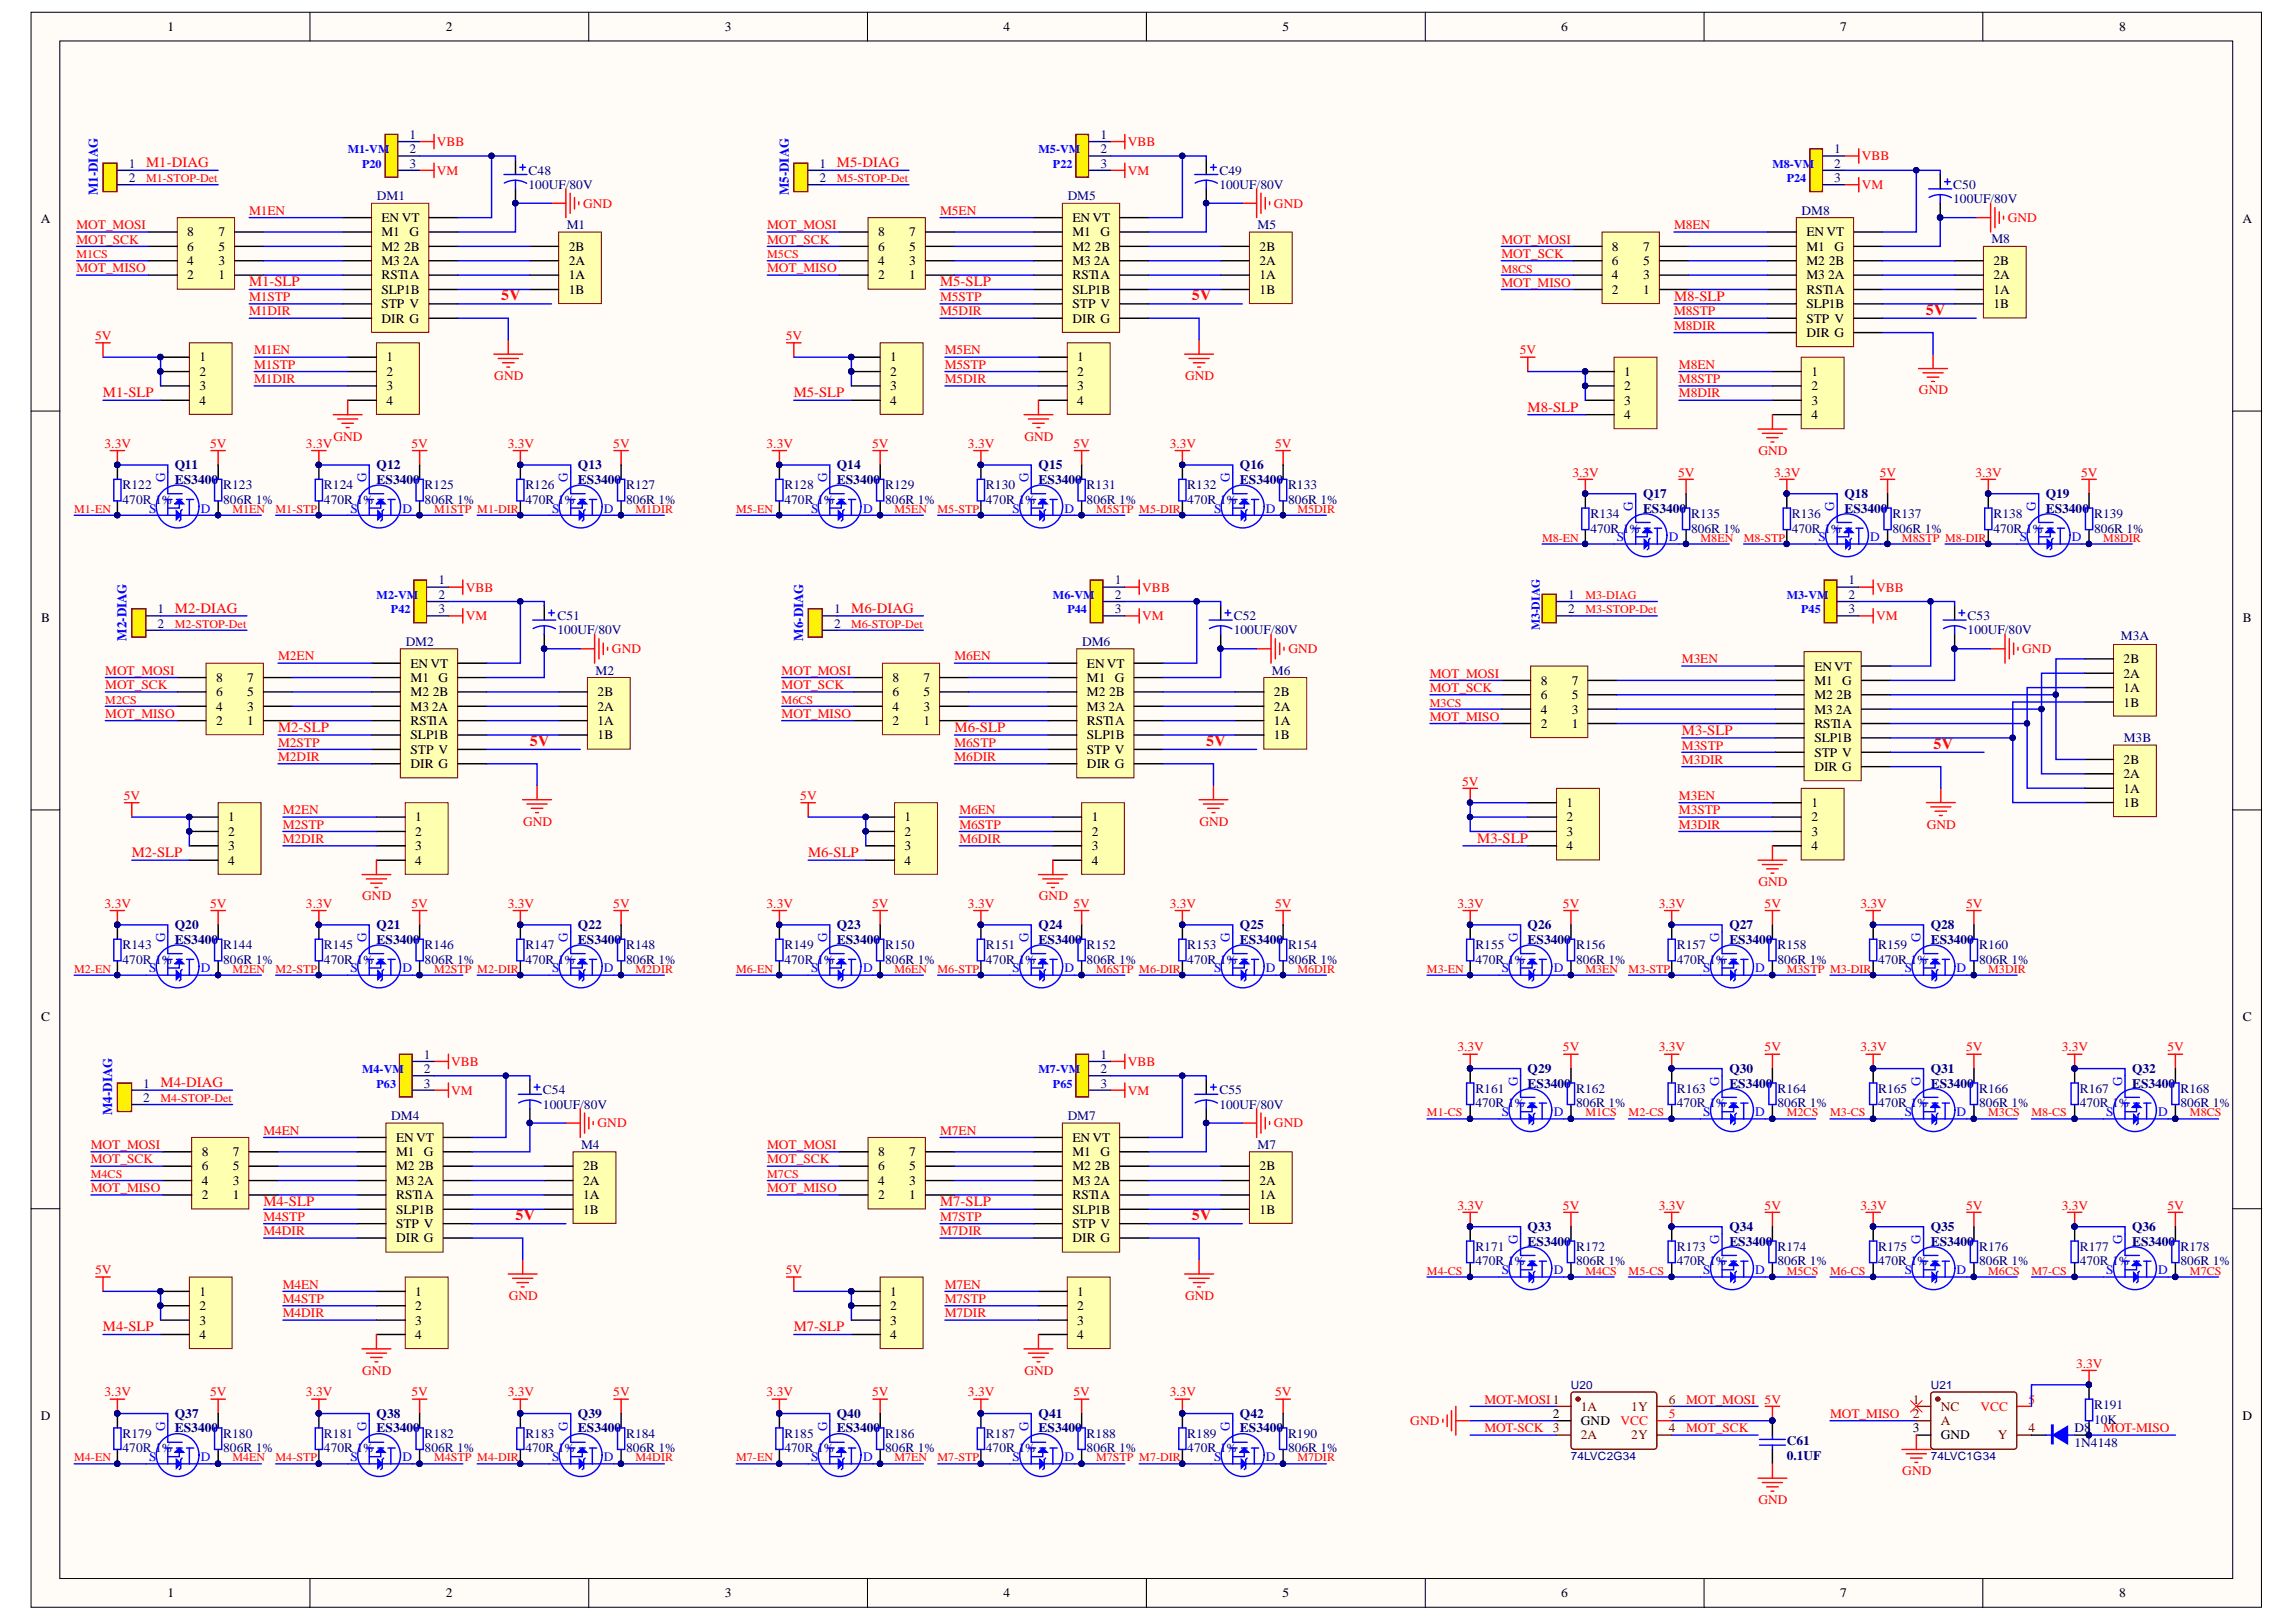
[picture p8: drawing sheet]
<svg xmlns="http://www.w3.org/2000/svg" width="297mm" height="210mm" viewBox="0 0 297 210" stroke-linecap="round" stroke-linejoin="round" font-family="sans-serif">
<defs><g id="words">
<g font-size="2" fill="#f00">
<text x="64.8" y="38.9">5V</text>
<text x="154.2" y="38.9">5V</text>
<text x="249.1" y="40.7">5V</text>
<text x="68.6" y="96.5">5V</text>
<text x="156.1" y="96.5">5V</text>
<text x="250.2" y="96.9">5V</text>
<text x="66.7" y="157.9">5V</text>
<text x="154.2" y="157.9">5V</text>
</g>
<g font-size="1.9" fill="#f00">
<text x="18.9" y="21.6">M1-DIAG</text>
<text x="108.3" y="21.6">M5-DIAG</text>
<text x="32.2" y="37.1">M1-SLP</text>
<text x="121.6" y="37.1">M5-SLP</text>
<text x="216.6" y="38.9">M8-SLP</text>
<text x="13.3" y="51.4">M1-SLP</text>
<text x="102.7" y="51.4">M5-SLP</text>
<text x="197.6" y="53.3">M8-SLP</text>
<text x="22.6" y="79.3">M2-DIAG</text>
<text x="110.1" y="79.3">M6-DIAG</text>
<text x="36" y="94.7">M2-SLP</text>
<text x="123.5" y="94.7">M6-SLP</text>
<text x="217.6" y="95.1">M3-SLP</text>
<text x="17" y="110.9">M2-SLP</text>
<text x="104.5" y="110.9">M6-SLP</text>
<text x="191.1" y="109">M3-SLP</text>
<text x="20.8" y="140.7">M4-DIAG</text>
<text x="34.1" y="156.1">M4-SLP</text>
<text x="121.6" y="156.1">M7-SLP</text>
<text x="13.3" y="172.3">M4-SLP</text>
<text x="102.7" y="172.3">M7-SLP</text>
</g>
<g font-size="1.7">
<text x="21.7" y="4">1</text>
<text x="57.7" y="4">2</text>
<text x="93.8" y="4">3</text>
<text x="129.8" y="4">4</text>
<text x="165.9" y="4">5</text>
<text x="202" y="4">6</text>
<text x="238.1" y="4">7</text>
<text x="274.1" y="4">8</text>
<text x="5.3" y="28.9">A</text>
<text x="49.4" y="28.7">EN VT</text>
<text x="138.8" y="28.7">ENVT</text>
<text x="290.1" y="28.9">A</text>
<text x="24.2" y="34.3">4</text>
<text x="24.2" y="32.5">6</text>
<text x="24.2" y="30.6">8</text>
<text x="28.3" y="34.3">3</text>
<text x="28.3" y="32.5">5</text>
<text x="28.3" y="30.6">7</text>
<text x="49.4" y="30.6">M1</text>
<text x="49.4" y="32.5">M2</text>
<text x="49.4" y="34.3">M3</text>
<text x="52.1" y="34.3">2A</text>
<text x="52.3" y="32.5">2B</text>
<text x="53" y="30.6">G</text>
<text x="73.6" y="34.3">2A</text>
<text x="73.6" y="32.5">2B</text>
<text x="113.6" y="34.3">4</text>
<text x="113.6" y="32.5">6</text>
<text x="113.6" y="30.6">8</text>
<text x="117.6" y="34.3">3</text>
<text x="117.6" y="32.5">5</text>
<text x="117.6" y="30.6">7</text>
<text x="138.8" y="30.6">M1</text>
<text x="138.8" y="32.5">M2</text>
<text x="138.8" y="34.3">M3</text>
<text x="141.5" y="34.3">2A</text>
<text x="141.6" y="32.5">2B</text>
<text x="142.4" y="30.6">G</text>
<text x="163" y="34.3">2A</text>
<text x="163" y="32.5">2B</text>
<text x="208.5" y="34.3">6</text>
<text x="208.5" y="32.5">8</text>
<text x="212.6" y="34.3">5</text>
<text x="212.6" y="32.5">7</text>
<text x="233.7" y="30.6">ENVT</text>
<text x="233.7" y="32.5">M1</text>
<text x="233.7" y="34.3">M2</text>
<text x="236.6" y="34.3">2B</text>
<text x="237.3" y="32.5">G</text>
<text x="257.9" y="34.3">2B</text>
<text x="24.2" y="36.2">2</text>
<text x="28.3" y="36.2">1</text>
<text x="49.4" y="36.2">RST1A</text>
<text x="49.4" y="38">SLP1B</text>
<text x="49.4" y="39.9">STP V</text>
<text x="49.4" y="41.7">DIR G</text>
<text x="73.6" y="38">1B</text>
<text x="73.6" y="36.2">1A</text>
<text x="113.6" y="36.2">2</text>
<text x="117.6" y="36.2">1</text>
<text x="138.8" y="36.2">RST1A</text>
<text x="138.8" y="38">SLP1B</text>
<text x="138.8" y="39.9">STP V</text>
<text x="138.8" y="41.7">DIR G</text>
<text x="163" y="38">1B</text>
<text x="163" y="36.2">1A</text>
<text x="208.5" y="38">2</text>
<text x="208.5" y="36.2">4</text>
<text x="212.6" y="38">1</text>
<text x="212.6" y="36.2">3</text>
<text x="233.7" y="36.2">M3</text>
<text x="233.7" y="38">RST1A</text>
<text x="233.7" y="39.9">SLP1B</text>
<text x="233.7" y="41.7">STP V</text>
<text x="236.5" y="36.2">2A</text>
<text x="257.9" y="39.9">1B</text>
<text x="257.9" y="38">1A</text>
<text x="257.9" y="36.2">2A</text>
<text x="25.8" y="46.8">1</text>
<text x="50" y="46.8">1</text>
<text x="115.2" y="46.8">1</text>
<text x="139.4" y="46.8">1</text>
<text x="233.7" y="43.6">DIR G</text>
<text x="25.8" y="48.6">2</text>
<text x="25.8" y="50.5">3</text>
<text x="25.8" y="52.4">4</text>
<text x="50" y="48.6">2</text>
<text x="50" y="50.5">3</text>
<text x="50" y="52.4">4</text>
<text x="115.2" y="48.6">2</text>
<text x="115.2" y="50.5">3</text>
<text x="115.2" y="52.4">4</text>
<text x="139.4" y="48.6">2</text>
<text x="139.4" y="50.5">3</text>
<text x="139.4" y="52.4">4</text>
<text x="210.1" y="48.6">1</text>
<text x="210.1" y="50.5">2</text>
<text x="210.1" y="52.4">3</text>
<text x="234.3" y="48.6">1</text>
<text x="234.3" y="50.5">2</text>
<text x="234.3" y="52.4">3</text>
<text x="210.1" y="54.2">4</text>
<text x="234.3" y="54.2">4</text>
<text x="5.3" y="80.5">B</text>
<text x="290.2" y="80.5">B</text>
<text x="28" y="88.3">8</text>
<text x="32" y="88.3">7</text>
<text x="53.1" y="86.4">ENVT</text>
<text x="53.1" y="88.3">M1</text>
<text x="56.7" y="88.3">G</text>
<text x="115.5" y="88.3">8</text>
<text x="119.5" y="88.3">7</text>
<text x="140.6" y="86.4">ENVT</text>
<text x="140.6" y="88.3">M1</text>
<text x="144.2" y="88.3">G</text>
<text x="199.3" y="88.6">8</text>
<text x="203.3" y="88.6">7</text>
<text x="234.7" y="86.8">ENVT</text>
<text x="234.7" y="88.6">M1</text>
<text x="238.3" y="88.6">G</text>
<text x="274.7" y="89.6">1A</text>
<text x="274.7" y="87.7">2A</text>
<text x="274.7" y="85.9">2B</text>
<text x="28" y="93.8">2</text>
<text x="28" y="92">4</text>
<text x="28" y="90.1">6</text>
<text x="32" y="93.8">1</text>
<text x="32" y="92">3</text>
<text x="32" y="90.1">5</text>
<text x="53.1" y="90.1">M2</text>
<text x="53.1" y="92">M3</text>
<text x="53.1" y="93.8">RST1A</text>
<text x="53.1" y="95.7">SLP1B</text>
<text x="55.9" y="92">2A</text>
<text x="56" y="90.1">2B</text>
<text x="77.3" y="95.7">1B</text>
<text x="77.3" y="93.8">1A</text>
<text x="77.3" y="92">2A</text>
<text x="77.3" y="90.1">2B</text>
<text x="115.5" y="93.8">2</text>
<text x="115.5" y="92">4</text>
<text x="115.5" y="90.1">6</text>
<text x="119.5" y="93.8">1</text>
<text x="119.5" y="92">3</text>
<text x="119.5" y="90.1">5</text>
<text x="140.6" y="90.1">M2</text>
<text x="140.6" y="92">M3</text>
<text x="140.6" y="93.8">RST1A</text>
<text x="140.6" y="95.7">SLP1B</text>
<text x="143.4" y="92">2A</text>
<text x="143.5" y="90.1">2B</text>
<text x="164.8" y="95.7">1B</text>
<text x="164.8" y="93.8">1A</text>
<text x="164.8" y="92">2A</text>
<text x="164.8" y="90.1">2B</text>
<text x="199.3" y="94.2">2</text>
<text x="199.3" y="92.4">4</text>
<text x="199.3" y="90.5">6</text>
<text x="203.3" y="94.2">1</text>
<text x="203.3" y="92.4">3</text>
<text x="203.3" y="90.5">5</text>
<text x="234.7" y="90.5">M2</text>
<text x="234.7" y="92.4">M3</text>
<text x="234.7" y="94.2">RST1A</text>
<text x="237.5" y="92.4">2A</text>
<text x="237.6" y="90.5">2B</text>
<text x="274.7" y="91.4">1B</text>
<text x="53.1" y="97.6">STP V</text>
<text x="53.1" y="99.4">DIR G</text>
<text x="140.6" y="97.6">STP V</text>
<text x="140.6" y="99.4">DIR G</text>
<text x="234.7" y="96.1">SLP1B</text>
<text x="234.7" y="97.9">STP V</text>
<text x="234.7" y="99.8">DIR G</text>
<text x="274.7" y="100.7">2A</text>
<text x="274.7" y="98.9">2B</text>
<text x="29.5" y="106.3">1</text>
<text x="53.7" y="106.3">1</text>
<text x="117" y="106.3">1</text>
<text x="141.3" y="106.3">1</text>
<text x="202.7" y="104.4">1</text>
<text x="202.7" y="106.3">2</text>
<text x="234.3" y="104.4">1</text>
<text x="234.3" y="106.3">2</text>
<text x="274.7" y="104.4">1B</text>
<text x="274.7" y="102.6">1A</text>
<text x="29.5" y="108.2">2</text>
<text x="29.5" y="110">3</text>
<text x="29.5" y="111.9">4</text>
<text x="53.7" y="108.2">2</text>
<text x="53.7" y="110">3</text>
<text x="53.7" y="111.9">4</text>
<text x="117" y="108.2">2</text>
<text x="117" y="110">3</text>
<text x="117" y="111.9">4</text>
<text x="141.3" y="108.2">2</text>
<text x="141.3" y="110">3</text>
<text x="141.3" y="111.9">4</text>
<text x="202.7" y="108.2">3</text>
<text x="202.7" y="110">4</text>
<text x="234.3" y="108.2">3</text>
<text x="234.3" y="110">4</text>
<text x="5.3" y="132.1">C</text>
<text x="290.2" y="132.1">C</text>
<text x="26.1" y="149.6">8</text>
<text x="30.1" y="149.6">7</text>
<text x="51.3" y="147.7">ENVT</text>
<text x="51.3" y="149.6">M1</text>
<text x="54.9" y="149.6">G</text>
<text x="113.6" y="149.6">8</text>
<text x="117.6" y="149.6">7</text>
<text x="138.8" y="147.7">ENVT</text>
<text x="138.8" y="149.6">M1</text>
<text x="142.4" y="149.6">G</text>
<text x="26.1" y="155.2">2</text>
<text x="26.1" y="153.3">4</text>
<text x="26.1" y="151.5">6</text>
<text x="30.1" y="155.2">1</text>
<text x="30.1" y="153.3">3</text>
<text x="30.1" y="151.5">5</text>
<text x="51.3" y="151.5">M2</text>
<text x="51.3" y="153.3">M3</text>
<text x="51.3" y="155.2">RST1A</text>
<text x="54" y="153.3">2A</text>
<text x="54.1" y="151.5">2B</text>
<text x="75.5" y="155.2">1A</text>
<text x="75.5" y="153.3">2A</text>
<text x="75.5" y="151.5">2B</text>
<text x="113.6" y="155.2">2</text>
<text x="113.6" y="153.3">4</text>
<text x="113.6" y="151.5">6</text>
<text x="117.6" y="155.2">1</text>
<text x="117.6" y="153.3">3</text>
<text x="117.6" y="151.5">5</text>
<text x="138.8" y="151.5">M2</text>
<text x="138.8" y="153.3">M3</text>
<text x="138.8" y="155.2">RST1A</text>
<text x="141.5" y="153.3">2A</text>
<text x="141.6" y="151.5">2B</text>
<text x="163" y="155.2">1A</text>
<text x="163" y="153.3">2A</text>
<text x="163" y="151.5">2B</text>
<text x="51.3" y="157">SLP1B</text>
<text x="51.3" y="158.9">STP V</text>
<text x="51.3" y="160.8">DIR G</text>
<text x="75.5" y="157">1B</text>
<text x="138.8" y="157">SLP1B</text>
<text x="138.8" y="158.9">STP V</text>
<text x="138.8" y="160.8">DIR G</text>
<text x="163" y="157">1B</text>
<text x="25.8" y="167.7">1</text>
<text x="53.7" y="167.7">1</text>
<text x="115.2" y="167.7">1</text>
<text x="139.4" y="167.7">1</text>
<text x="25.8" y="169.5">2</text>
<text x="25.8" y="171.4">3</text>
<text x="25.8" y="173.3">4</text>
<text x="53.7" y="169.5">2</text>
<text x="53.7" y="171.4">3</text>
<text x="53.7" y="173.3">4</text>
<text x="115.2" y="169.5">2</text>
<text x="115.2" y="171.4">3</text>
<text x="115.2" y="173.3">4</text>
<text x="139.4" y="169.5">2</text>
<text x="139.4" y="171.4">3</text>
<text x="139.4" y="173.3">4</text>
<text x="5.3" y="183.7">D</text>
<text x="200.9" y="183.5">2</text>
<text x="204.5" y="184.4">GND</text>
<text x="247.5" y="185.3">3</text>
<text x="290.1" y="183.7">D</text>
<text x="251.1" y="186.3">GND</text>
<text x="21.7" y="206.7">1</text>
<text x="57.7" y="206.7">2</text>
<text x="93.8" y="206.7">3</text>
<text x="129.8" y="206.7">4</text>
<text x="165.9" y="206.7">5</text>
<text x="202" y="206.7">6</text>
<text x="238.1" y="206.7">7</text>
<text x="274.1" y="206.7">8</text>
</g>
<g font-size="1.7" fill="#11037f">
<text x="53" y="18">1</text>
<text x="142.4" y="18">1</text>
<text x="16.7" y="21.7">1</text>
<text x="16.7" y="23.5">2</text>
<text x="53" y="19.8">2</text>
<text x="53" y="21.7">3</text>
<text x="106" y="21.7">1</text>
<text x="106" y="23.5">2</text>
<text x="142.4" y="19.8">2</text>
<text x="142.4" y="21.7">3</text>
<text x="237.3" y="19.8">1</text>
<text x="237.3" y="21.7">2</text>
<text x="237.3" y="23.5">3</text>
<text x="56.7" y="75.6">1</text>
<text x="56.7" y="77.5">2</text>
<text x="144.2" y="75.6">1</text>
<text x="144.2" y="77.5">2</text>
<text x="202.9" y="77.5">1</text>
<text x="239.2" y="75.6">1</text>
<text x="239.2" y="77.5">2</text>
<text x="20.4" y="79.3">1</text>
<text x="20.4" y="81.2">2</text>
<text x="56.7" y="79.3">3</text>
<text x="107.9" y="79.3">1</text>
<text x="107.9" y="81.2">2</text>
<text x="144.2" y="79.3">3</text>
<text x="202.9" y="79.3">2</text>
<text x="239.2" y="79.3">3</text>
<text x="54.9" y="137">1</text>
<text x="142.4" y="137">1</text>
<text x="18.5" y="140.7">1</text>
<text x="18.5" y="142.6">2</text>
<text x="54.9" y="138.9">2</text>
<text x="54.9" y="140.7">3</text>
<text x="142.4" y="138.9">2</text>
<text x="142.4" y="140.7">3</text>
</g>
<g font-size="1.7" fill="#f00">
<text x="56.5" y="18.9">VBB</text>
<text x="56.5" y="22.6">VM</text>
<text x="145.9" y="18.9">VBB</text>
<text x="145.9" y="22.6">VM</text>
<text x="240.9" y="20.7">VBB</text>
<text x="9.9" y="29.7">MOT_MOSI</text>
<text x="32.2" y="27.8">M1EN</text>
<text x="75.5" y="26.9">GND</text>
<text x="99.3" y="29.7">MOT_MOSI</text>
<text x="121.6" y="27.8">M5EN</text>
<text x="164.8" y="26.9">GND</text>
<text x="216.6" y="29.7">M8EN</text>
<text x="240.9" y="24.5">VM</text>
<text x="259.8" y="28.7">GND</text>
<text x="9.9" y="35.2">MOT_MISO</text>
<text x="9.9" y="31.5">MOT_SCK</text>
<text x="99.3" y="35.2">MOT_MISO</text>
<text x="99.3" y="31.5">MOT_SCK</text>
<text x="194.3" y="31.5">MOT_MOSI</text>
<text x="194.3" y="33.4">MOT_SCK</text>
<text x="32.2" y="40.8">M1DIR</text>
<text x="32.2" y="39">M1STP</text>
<text x="121.6" y="40.8">M5DIR</text>
<text x="121.6" y="39">M5STP</text>
<text x="194.3" y="37.1">MOT_MISO</text>
<text x="216.6" y="40.8">M8STP</text>
<text x="12.3" y="44">5V</text>
<text x="32.9" y="47.7">M1STP</text>
<text x="32.9" y="45.8">M1EN</text>
<text x="101.7" y="44">5V</text>
<text x="122.2" y="47.7">M5STP</text>
<text x="122.2" y="45.8">M5EN</text>
<text x="196.6" y="45.8">5V</text>
<text x="216.6" y="42.7">M8DIR</text>
<text x="217.2" y="47.7">M8EN</text>
<text x="32.9" y="49.6">M1DIR</text>
<text x="63.9" y="49.2">GND</text>
<text x="122.2" y="49.6">M5DIR</text>
<text x="153.3" y="49.2">GND</text>
<text x="217.2" y="51.4">M8DIR</text>
<text x="217.2" y="49.6">M8STP</text>
<text x="248.3" y="51">GND</text>
<text x="13.5" y="58">3.3V</text>
<text x="27.2" y="58">5V</text>
<text x="39.6" y="58">3.3V</text>
<text x="43.1" y="57">GND</text>
<text x="53.2" y="58">5V</text>
<text x="65.7" y="58">3.3V</text>
<text x="79.3" y="58">5V</text>
<text x="99.2" y="58">3.3V</text>
<text x="112.8" y="58">5V</text>
<text x="125.2" y="58">3.3V</text>
<text x="132.5" y="57">GND</text>
<text x="138.9" y="58">5V</text>
<text x="151.3" y="58">3.3V</text>
<text x="165" y="58">5V</text>
<text x="227.5" y="58.9">GND</text>
<text x="203.4" y="61.7">3.3V</text>
<text x="217.1" y="61.7">5V</text>
<text x="229.5" y="61.7">3.3V</text>
<text x="243.2" y="61.7">5V</text>
<text x="255.6" y="61.7">3.3V</text>
<text x="269.2" y="61.7">5V</text>
<text x="60.3" y="76.6">VBB</text>
<text x="147.8" y="76.6">VBB</text>
<text x="242.7" y="76.6">VBB</text>
<text x="60.3" y="80.3">VM</text>
<text x="147.8" y="80.3">VM</text>
<text x="242.7" y="80.3">VM</text>
<text x="13.6" y="87.3">MOT_MOSI</text>
<text x="13.6" y="89.2">MOT_SCK</text>
<text x="36" y="85.4">M2EN</text>
<text x="79.2" y="84.5">GND</text>
<text x="101.1" y="87.3">MOT_MOSI</text>
<text x="101.1" y="89.2">MOT_SCK</text>
<text x="123.5" y="85.4">M6EN</text>
<text x="166.7" y="84.5">GND</text>
<text x="185" y="87.7">MOT_MOSI</text>
<text x="185" y="89.6">MOT_SCK</text>
<text x="217.6" y="85.9">M3EN</text>
<text x="261.6" y="84.5">GND</text>
<text x="13.6" y="92.9">MOT_MISO</text>
<text x="101.1" y="92.9">MOT_MISO</text>
<text x="185" y="93.3">MOT_MISO</text>
<text x="36" y="98.5">M2DIR</text>
<text x="36" y="96.6">M2STP</text>
<text x="123.5" y="98.5">M6DIR</text>
<text x="123.5" y="96.6">M6STP</text>
<text x="189.2" y="101.7">5V</text>
<text x="217.6" y="98.9">M3DIR</text>
<text x="217.6" y="97">M3STP</text>
<text x="16" y="103.5">5V</text>
<text x="36.6" y="107.2">M2STP</text>
<text x="36.6" y="105.4">M2EN</text>
<text x="67.7" y="106.9">GND</text>
<text x="103.5" y="103.5">5V</text>
<text x="124.1" y="107.2">M6STP</text>
<text x="124.1" y="105.4">M6EN</text>
<text x="155.2" y="106.9">GND</text>
<text x="217.2" y="107.2">M3DIR</text>
<text x="217.2" y="105.4">M3STP</text>
<text x="217.2" y="103.5">M3EN</text>
<text x="249.3" y="107.2">GND</text>
<text x="36.6" y="109.1">M2DIR</text>
<text x="124.1" y="109.1">M6DIR</text>
<text x="13.5" y="117.5">3.3V</text>
<text x="27.2" y="117.5">5V</text>
<text x="39.6" y="117.5">3.3V</text>
<text x="46.9" y="116.5">GND</text>
<text x="53.2" y="117.5">5V</text>
<text x="65.7" y="117.5">3.3V</text>
<text x="79.3" y="117.5">5V</text>
<text x="99.2" y="117.5">3.3V</text>
<text x="112.8" y="117.5">5V</text>
<text x="125.2" y="117.5">3.3V</text>
<text x="134.4" y="116.5">GND</text>
<text x="138.9" y="117.5">5V</text>
<text x="151.3" y="117.5">3.3V</text>
<text x="165" y="117.5">5V</text>
<text x="188.5" y="117.5">3.3V</text>
<text x="202.2" y="117.5">5V</text>
<text x="214.6" y="117.5">3.3V</text>
<text x="227.5" y="114.7">GND</text>
<text x="228.3" y="117.5">5V</text>
<text x="240.7" y="117.5">3.3V</text>
<text x="254.3" y="117.5">5V</text>
<text x="58.4" y="137.9">VBB</text>
<text x="145.9" y="137.9">VBB</text>
<text x="188.5" y="136">3.3V</text>
<text x="202.2" y="136">5V</text>
<text x="214.6" y="136">3.3V</text>
<text x="228.3" y="136">5V</text>
<text x="240.7" y="136">3.3V</text>
<text x="254.3" y="136">5V</text>
<text x="266.7" y="136">3.3V</text>
<text x="280.4" y="136">5V</text>
<text x="58.4" y="141.7">VM</text>
<text x="145.9" y="141.7">VM</text>
<text x="11.8" y="148.7">MOT_MOSI</text>
<text x="34.1" y="146.8">M4EN</text>
<text x="77.3" y="145.9">GND</text>
<text x="99.3" y="148.7">MOT_MOSI</text>
<text x="121.6" y="146.8">M7EN</text>
<text x="164.8" y="145.9">GND</text>
<text x="11.8" y="154.3">MOT_MISO</text>
<text x="11.8" y="150.5">MOT_SCK</text>
<text x="99.3" y="154.3">MOT_MISO</text>
<text x="99.3" y="150.5">MOT_SCK</text>
<text x="34.1" y="159.8">M4DIR</text>
<text x="34.1" y="158">M4STP</text>
<text x="121.6" y="159.8">M7DIR</text>
<text x="121.6" y="158">M7STP</text>
<text x="188.5" y="156.5">3.3V</text>
<text x="202.2" y="156.5">5V</text>
<text x="214.6" y="156.5">3.3V</text>
<text x="228.3" y="156.5">5V</text>
<text x="240.7" y="156.5">3.3V</text>
<text x="254.3" y="156.5">5V</text>
<text x="266.7" y="156.5">3.3V</text>
<text x="280.4" y="156.5">5V</text>
<text x="12.3" y="164.9">5V</text>
<text x="36.6" y="166.8">M4EN</text>
<text x="101.7" y="164.9">5V</text>
<text x="122.2" y="166.8">M7EN</text>
<text x="36.6" y="170.5">M4DIR</text>
<text x="36.6" y="168.6">M4STP</text>
<text x="65.8" y="168.2">GND</text>
<text x="122.2" y="170.5">M7DIR</text>
<text x="122.2" y="168.6">M7STP</text>
<text x="153.3" y="168.2">GND</text>
<text x="46.9" y="177.9">GND</text>
<text x="132.5" y="177.9">GND</text>
<text x="268.6" y="177">3.3V</text>
<text x="13.5" y="180.7">3.3V</text>
<text x="27.2" y="180.7">5V</text>
<text x="39.6" y="180.7">3.3V</text>
<text x="53.2" y="180.7">5V</text>
<text x="65.7" y="180.7">3.3V</text>
<text x="79.3" y="180.7">5V</text>
<text x="99.2" y="180.7">3.3V</text>
<text x="112.8" y="180.7">5V</text>
<text x="125.2" y="180.7">3.3V</text>
<text x="138.9" y="180.7">5V</text>
<text x="151.3" y="180.7">3.3V</text>
<text x="165" y="180.7">5V</text>
<text x="182.5" y="184.4">GND</text>
<text x="192.1" y="181.6">MOT-MOSI1</text>
<text x="192.1" y="185.3">MOT-SCK</text>
<text x="209.6" y="184.4">VCC</text>
<text x="215.9" y="183.5">5</text>
<text x="218.1" y="181.6">MOT_MOSI 5V</text>
<text x="218.1" y="185.3">MOT_SCK</text>
<text x="236.8" y="183.5">MOT_MISO</text>
<text x="256.2" y="182.6">VCC</text>
<text x="262.4" y="181.6">5</text>
<text x="272.1" y="185.3">MOT-MISO</text>
<text x="246.1" y="190.9">GND</text>
<text x="227.5" y="194.6">GND</text>
</g>
<g font-size="1.7" fill="#000080">
<text x="68.4" y="22.6">C48</text>
<text x="157.8" y="22.6">C49</text>
<text x="48.8" y="25.9">DM1</text>
<text x="68.4" y="24.5">100UF/80V</text>
<text x="73.3" y="29.6">M1</text>
<text x="138.1" y="25.9">DM5</text>
<text x="157.8" y="24.5">100UF/80V</text>
<text x="162.7" y="29.6">M5</text>
<text x="233.1" y="27.8">DM8</text>
<text x="252.7" y="26.3">100UF/80V</text>
<text x="252.7" y="24.5">C50</text>
<text x="257.6" y="31.5">M8</text>
<text x="15.9" y="63.3">R122</text>
<text x="15.9" y="65.2">470R 1%</text>
<text x="22.6" y="60.8">Q11</text>
<text x="22.6" y="62.6">ES3400</text>
<text x="28.9" y="63.3">R123</text>
<text x="28.9" y="65.2">806R 1%</text>
<text x="41.9" y="63.3">R124</text>
<text x="41.9" y="65.2">470R 1%</text>
<text x="48.7" y="60.8">Q12</text>
<text x="48.7" y="62.6">ES3400</text>
<text x="54.9" y="63.3">R125</text>
<text x="54.9" y="65.2">806R 1%</text>
<text x="68" y="63.3">R126</text>
<text x="68" y="65.2">470R 1%</text>
<text x="74.8" y="60.8">Q13</text>
<text x="74.8" y="62.6">ES3400</text>
<text x="81" y="63.3">R127</text>
<text x="81" y="65.2">806R 1%</text>
<text x="101.5" y="63.3">R128</text>
<text x="101.5" y="65.2">470R 1%</text>
<text x="108.3" y="60.8">Q14</text>
<text x="108.3" y="62.6">ES3400</text>
<text x="114.5" y="63.3">R129</text>
<text x="114.5" y="65.2">806R 1%</text>
<text x="127.6" y="63.3">R130</text>
<text x="127.6" y="65.2">470R 1%</text>
<text x="134.4" y="60.8">Q15</text>
<text x="134.4" y="62.6">ES3400</text>
<text x="140.6" y="63.3">R131</text>
<text x="140.6" y="65.2">806R 1%</text>
<text x="153.6" y="63.3">R132</text>
<text x="153.6" y="65.2">470R 1%</text>
<text x="160.4" y="60.8">Q16</text>
<text x="160.4" y="62.6">ES3400</text>
<text x="166.6" y="63.3">R133</text>
<text x="166.6" y="65.2">806R 1%</text>
<text x="212.6" y="64.5">Q17</text>
<text x="238.6" y="64.5">Q18</text>
<text x="264.7" y="64.5">Q19</text>
<text x="205.8" y="67.1">R134</text>
<text x="205.8" y="68.9">470R 1%</text>
<text x="212.6" y="66.3">ES3400</text>
<text x="218.8" y="67.1">R135</text>
<text x="218.8" y="68.9">806R 1%</text>
<text x="231.8" y="67.1">R136</text>
<text x="231.8" y="68.9">470R 1%</text>
<text x="238.6" y="66.3">ES3400</text>
<text x="244.8" y="67.1">R137</text>
<text x="244.8" y="68.9">806R 1%</text>
<text x="257.9" y="67.1">R138</text>
<text x="257.9" y="68.9">470R 1%</text>
<text x="264.7" y="66.3">ES3400</text>
<text x="270.9" y="67.1">R139</text>
<text x="270.9" y="68.9">806R 1%</text>
<text x="52.5" y="83.6">DM2</text>
<text x="72.1" y="82.1">100UF/80V</text>
<text x="72.1" y="80.2">C51</text>
<text x="140" y="83.6">DM6</text>
<text x="159.6" y="82.1">100UF/80V</text>
<text x="159.6" y="80.2">C52</text>
<text x="254.6" y="82.1">100UF/80V</text>
<text x="254.6" y="80.2">C53</text>
<text x="274.4" y="82.8">M3A</text>
<text x="77.1" y="87.3">M2</text>
<text x="164.6" y="87.3">M6</text>
<text x="274.8" y="96">M3B</text>
<text x="15.9" y="122.9">R143</text>
<text x="15.9" y="124.7">470R 1%</text>
<text x="22.6" y="120.2">Q20</text>
<text x="22.6" y="122.1">ES3400</text>
<text x="28.9" y="122.9">R144</text>
<text x="28.9" y="124.7">806R 1%</text>
<text x="41.9" y="122.9">R145</text>
<text x="41.9" y="124.7">470R 1%</text>
<text x="48.7" y="120.2">Q21</text>
<text x="48.7" y="122.1">ES3400</text>
<text x="54.9" y="122.9">R146</text>
<text x="54.9" y="124.7">806R 1%</text>
<text x="68" y="122.9">R147</text>
<text x="68" y="124.7">470R 1%</text>
<text x="74.8" y="120.2">Q22</text>
<text x="74.8" y="122.1">ES3400</text>
<text x="81" y="122.9">R148</text>
<text x="81" y="124.7">806R 1%</text>
<text x="101.5" y="122.9">R149</text>
<text x="101.5" y="124.7">470R 1%</text>
<text x="108.3" y="120.2">Q23</text>
<text x="108.3" y="122.1">ES3400</text>
<text x="114.5" y="122.9">R150</text>
<text x="114.5" y="124.7">806R 1%</text>
<text x="127.6" y="122.9">R151</text>
<text x="127.6" y="124.7">470R 1%</text>
<text x="134.4" y="120.2">Q24</text>
<text x="134.4" y="122.1">ES3400</text>
<text x="140.6" y="122.9">R152</text>
<text x="140.6" y="124.7">806R 1%</text>
<text x="153.6" y="122.9">R153</text>
<text x="153.6" y="124.7">470R 1%</text>
<text x="160.4" y="120.2">Q25</text>
<text x="160.4" y="122.1">ES3400</text>
<text x="166.6" y="122.9">R154</text>
<text x="166.6" y="124.7">806R 1%</text>
<text x="190.9" y="122.9">R155</text>
<text x="190.9" y="124.7">470R 1%</text>
<text x="197.6" y="120.2">Q26</text>
<text x="197.6" y="122.1">ES3400</text>
<text x="203.9" y="122.9">R156</text>
<text x="203.9" y="124.7">806R 1%</text>
<text x="216.9" y="122.9">R157</text>
<text x="216.9" y="124.7">470R 1%</text>
<text x="223.7" y="120.2">Q27</text>
<text x="223.7" y="122.1">ES3400</text>
<text x="229.9" y="122.9">R158</text>
<text x="229.9" y="124.7">806R 1%</text>
<text x="243" y="122.9">R159</text>
<text x="243" y="124.7">470R 1%</text>
<text x="249.8" y="120.2">Q28</text>
<text x="249.8" y="122.1">ES3400</text>
<text x="256" y="122.9">R160</text>
<text x="256" y="124.7">806R 1%</text>
<text x="70.2" y="143.5">100UF/80V</text>
<text x="70.2" y="141.6">C54</text>
<text x="157.8" y="143.5">100UF/80V</text>
<text x="157.8" y="141.6">C55</text>
<text x="190.9" y="141.5">R161</text>
<text x="190.9" y="143.3">470R 1%</text>
<text x="197.6" y="138.9">Q29</text>
<text x="197.6" y="140.7">ES3400</text>
<text x="203.9" y="141.5">R162</text>
<text x="203.9" y="143.3">806R 1%</text>
<text x="216.9" y="141.5">R163</text>
<text x="216.9" y="143.3">470R 1%</text>
<text x="223.7" y="138.9">Q30</text>
<text x="223.7" y="140.7">ES3400</text>
<text x="229.9" y="141.5">R164</text>
<text x="229.9" y="143.3">806R 1%</text>
<text x="243" y="141.5">R165</text>
<text x="243" y="143.3">470R 1%</text>
<text x="249.8" y="138.9">Q31</text>
<text x="249.8" y="140.7">ES3400</text>
<text x="256" y="141.5">R166</text>
<text x="256" y="143.3">806R 1%</text>
<text x="269.1" y="141.5">R167</text>
<text x="269.1" y="143.3">470R 1%</text>
<text x="275.8" y="138.9">Q32</text>
<text x="275.8" y="140.7">ES3400</text>
<text x="282.1" y="141.5">R168</text>
<text x="282.1" y="143.3">806R 1%</text>
<text x="50.6" y="145">DM4</text>
<text x="75.2" y="148.6">M4</text>
<text x="138.1" y="145">DM7</text>
<text x="162.7" y="148.6">M7</text>
<text x="190.9" y="161.9">R171</text>
<text x="197.6" y="159.3">Q33</text>
<text x="197.6" y="161.2">ES3400</text>
<text x="203.9" y="161.9">R172</text>
<text x="216.9" y="161.9">R173</text>
<text x="223.7" y="159.3">Q34</text>
<text x="223.7" y="161.2">ES3400</text>
<text x="229.9" y="161.9">R174</text>
<text x="243" y="161.9">R175</text>
<text x="249.8" y="159.3">Q35</text>
<text x="249.8" y="161.2">ES3400</text>
<text x="256" y="161.9">R176</text>
<text x="269.1" y="161.9">R177</text>
<text x="275.8" y="159.3">Q36</text>
<text x="275.8" y="161.2">ES3400</text>
<text x="282.1" y="161.9">R178</text>
<text x="190.9" y="163.8">470R 1%</text>
<text x="203.9" y="163.8">806R 1%</text>
<text x="216.9" y="163.8">470R 1%</text>
<text x="229.9" y="163.8">806R 1%</text>
<text x="243" y="163.8">470R 1%</text>
<text x="256" y="163.8">806R 1%</text>
<text x="269.1" y="163.8">470R 1%</text>
<text x="282.1" y="163.8">806R 1%</text>
<text x="22.6" y="183.5">Q37</text>
<text x="22.6" y="185.3">ES3400</text>
<text x="48.7" y="183.5">Q38</text>
<text x="48.7" y="185.3">ES3400</text>
<text x="74.8" y="183.5">Q39</text>
<text x="74.8" y="185.3">ES3400</text>
<text x="108.3" y="183.5">Q40</text>
<text x="108.3" y="185.3">ES3400</text>
<text x="134.4" y="183.5">Q41</text>
<text x="134.4" y="185.3">ES3400</text>
<text x="160.4" y="183.5">Q42</text>
<text x="160.4" y="185.3">ES3400</text>
<text x="268.4" y="185.3">D8</text>
<text x="270.9" y="182.4">R191</text>
<text x="270.9" y="184.2">10K</text>
<text x="15.9" y="186.1">R179</text>
<text x="15.9" y="188">470R 1%</text>
<text x="28.9" y="186.1">R180</text>
<text x="28.9" y="188">806R 1%</text>
<text x="41.9" y="186.1">R181</text>
<text x="41.9" y="188">470R 1%</text>
<text x="54.9" y="186.1">R182</text>
<text x="54.9" y="188">806R 1%</text>
<text x="68" y="186.1">R183</text>
<text x="68" y="188">470R 1%</text>
<text x="81" y="186.1">R184</text>
<text x="81" y="188">806R 1%</text>
<text x="101.5" y="186.1">R185</text>
<text x="101.5" y="188">470R 1%</text>
<text x="114.5" y="186.1">R186</text>
<text x="114.5" y="188">806R 1%</text>
<text x="127.6" y="186.1">R187</text>
<text x="127.6" y="188">470R 1%</text>
<text x="140.6" y="186.1">R188</text>
<text x="140.6" y="188">806R 1%</text>
<text x="153.6" y="186.1">R189</text>
<text x="153.6" y="188">470R 1%</text>
<text x="166.6" y="186.1">R190</text>
<text x="166.6" y="188">806R 1%</text>
<text x="231.2" y="187">C61</text>
<text x="231.2" y="188.9">0.1UF</text>
<text x="268.4" y="187.2">1N4148</text>
</g>
<g font-size="1.7" fill="#00f">
<text x="12.6" y="25.2" transform="rotate(-90 12.6 25.2)">M1-DIAG</text>
<text x="102.1" y="25.2" transform="rotate(-90 102.1 25.2)">M5-DIAG</text>
<text x="21.4" y="62.4" transform="rotate(-90 21.4 62.4)">G</text>
<text x="47.4" y="62.4" transform="rotate(-90 47.4 62.4)">G</text>
<text x="73.5" y="62.4" transform="rotate(-90 73.5 62.4)">G</text>
<text x="107" y="62.4" transform="rotate(-90 107 62.4)">G</text>
<text x="133.1" y="62.4" transform="rotate(-90 133.1 62.4)">G</text>
<text x="159.1" y="62.4" transform="rotate(-90 159.1 62.4)">G</text>
<text x="19.3" y="66.3">S</text>
<text x="26" y="66.3">D</text>
<text x="45.3" y="66.3">S</text>
<text x="52.1" y="66.3">D</text>
<text x="71.4" y="66.3">S</text>
<text x="78.1" y="66.3">D</text>
<text x="104.9" y="66.3">S</text>
<text x="111.7" y="66.3">D</text>
<text x="131" y="66.3">S</text>
<text x="137.7" y="66.3">D</text>
<text x="157.1" y="66.3">S</text>
<text x="163.8" y="66.3">D</text>
<text x="209.2" y="70.1">S</text>
<text x="211.3" y="66.1" transform="rotate(-90 211.3 66.1)">G</text>
<text x="215.9" y="70.1">D</text>
<text x="235.3" y="70.1">S</text>
<text x="237.3" y="66.1" transform="rotate(-90 237.3 66.1)">G</text>
<text x="242" y="70.1">D</text>
<text x="261.3" y="70.1">S</text>
<text x="263.4" y="66.1" transform="rotate(-90 263.4 66.1)">G</text>
<text x="268.1" y="70.1">D</text>
<text x="16.4" y="82.9" transform="rotate(-90 16.4 82.9)">M2-DIAG</text>
<text x="103.9" y="82.9" transform="rotate(-90 103.9 82.9)">M6-DIAG</text>
<text x="19.3" y="125.8">S</text>
<text x="21.4" y="121.9" transform="rotate(-90 21.4 121.9)">G</text>
<text x="26" y="125.8">D</text>
<text x="45.3" y="125.8">S</text>
<text x="47.4" y="121.9" transform="rotate(-90 47.4 121.9)">G</text>
<text x="52.1" y="125.8">D</text>
<text x="71.4" y="125.8">S</text>
<text x="73.5" y="121.9" transform="rotate(-90 73.5 121.9)">G</text>
<text x="78.1" y="125.8">D</text>
<text x="104.9" y="125.8">S</text>
<text x="107" y="121.9" transform="rotate(-90 107 121.9)">G</text>
<text x="111.7" y="125.8">D</text>
<text x="131" y="125.8">S</text>
<text x="133.1" y="121.9" transform="rotate(-90 133.1 121.9)">G</text>
<text x="137.7" y="125.8">D</text>
<text x="157.1" y="125.8">S</text>
<text x="159.1" y="121.9" transform="rotate(-90 159.1 121.9)">G</text>
<text x="163.8" y="125.8">D</text>
<text x="194.3" y="125.8">S</text>
<text x="196.4" y="121.9" transform="rotate(-90 196.4 121.9)">G</text>
<text x="201" y="125.8">D</text>
<text x="220.3" y="125.8">S</text>
<text x="222.4" y="121.9" transform="rotate(-90 222.4 121.9)">G</text>
<text x="227.1" y="125.8">D</text>
<text x="246.4" y="125.8">S</text>
<text x="248.5" y="121.9" transform="rotate(-90 248.5 121.9)">G</text>
<text x="253.1" y="125.8">D</text>
<text x="196.4" y="140.5" transform="rotate(-90 196.4 140.5)">G</text>
<text x="222.4" y="140.5" transform="rotate(-90 222.4 140.5)">G</text>
<text x="248.5" y="140.5" transform="rotate(-90 248.5 140.5)">G</text>
<text x="274.6" y="140.5" transform="rotate(-90 274.6 140.5)">G</text>
<text x="14.5" y="144.3" transform="rotate(-90 14.5 144.3)">M4-DIAG</text>
<text x="194.3" y="144.5">S</text>
<text x="201" y="144.5">D</text>
<text x="220.3" y="144.5">S</text>
<text x="227.1" y="144.5">D</text>
<text x="246.4" y="144.5">S</text>
<text x="253.1" y="144.5">D</text>
<text x="272.5" y="144.5">S</text>
<text x="279.2" y="144.5">D</text>
<text x="196.4" y="161" transform="rotate(-90 196.4 161)">G</text>
<text x="222.4" y="161" transform="rotate(-90 222.4 161)">G</text>
<text x="248.5" y="161" transform="rotate(-90 248.5 161)">G</text>
<text x="274.6" y="161" transform="rotate(-90 274.6 161)">G</text>
<text x="194.3" y="164.9">S</text>
<text x="201" y="164.9">D</text>
<text x="220.3" y="164.9">S</text>
<text x="227.1" y="164.9">D</text>
<text x="246.4" y="164.9">S</text>
<text x="253.1" y="164.9">D</text>
<text x="272.5" y="164.9">S</text>
<text x="279.2" y="164.9">D</text>
<text x="21.4" y="185.2" transform="rotate(-90 21.4 185.2)">G</text>
<text x="47.4" y="185.2" transform="rotate(-90 47.4 185.2)">G</text>
<text x="73.5" y="185.2" transform="rotate(-90 73.5 185.2)">G</text>
<text x="107" y="185.2" transform="rotate(-90 107 185.2)">G</text>
<text x="133.1" y="185.2" transform="rotate(-90 133.1 185.2)">G</text>
<text x="159.1" y="185.2" transform="rotate(-90 159.1 185.2)">G</text>
<text x="19.3" y="189.1">S</text>
<text x="26" y="189.1">D</text>
<text x="45.3" y="189.1">S</text>
<text x="52.1" y="189.1">D</text>
<text x="71.4" y="189.1">S</text>
<text x="78.1" y="189.1">D</text>
<text x="104.9" y="189.1">S</text>
<text x="111.7" y="189.1">D</text>
<text x="131" y="189.1">S</text>
<text x="137.7" y="189.1">D</text>
<text x="157.1" y="189.1">S</text>
<text x="163.8" y="189.1">D</text>
</g>
<g font-size="1.7" fill="#800">
<text x="200.9" y="185.3">3</text>
<text x="204.5" y="182.6">1A</text>
<text x="211" y="182.6">1Y</text>
<text x="215.9" y="185.3">4</text>
<text x="215.9" y="181.6">6</text>
<text x="247.5" y="181.6">1</text>
<text x="247.5" y="183.5">2</text>
<text x="251.1" y="182.6">NC</text>
<text x="251.1" y="184.4">A</text>
<text x="262.4" y="185.3">4</text>
<text x="204.5" y="186.3">2A</text>
<text x="211" y="186.3">2Y</text>
<text x="258.5" y="186.3">Y</text>
</g>
<text font-size="1.6" fill="#00f" x="199.2" y="81.5" transform="rotate(-90 199.2 81.5)">M3-DIAG</text>
<g font-size="1.5" fill="#f00">
<text x="18.9" y="23.6">M1-STOP-Det</text>
<text x="108.3" y="23.6">M5-STOP-Det</text>
<text x="9.9" y="33.4">M1CS</text>
<text x="99.3" y="33.4">M5CS</text>
<text x="194.3" y="35.3">M8CS</text>
<text x="9.6" y="66.3">M1-EN</text>
<text x="30.1" y="66.3">M1EN</text>
<text x="35.7" y="66.3">M1-STP</text>
<text x="56.2" y="66.3">M1STP M1-DIR</text>
<text x="82.2" y="66.3">M1DIR</text>
<text x="95.2" y="66.3">M5-EN</text>
<text x="115.7" y="66.3">M5EN</text>
<text x="121.3" y="66.3">M5-STP</text>
<text x="141.8" y="66.3">M5STP M5-DIR</text>
<text x="167.9" y="66.3">M5DIR</text>
<text x="199.5" y="70.1">M8-EN</text>
<text x="220" y="70.1">M8EN</text>
<text x="225.6" y="70.1">M8-STP</text>
<text x="246.1" y="70.1">M8STP M8-DIR</text>
<text x="272.1" y="70.1">M8DIR</text>
<text x="205.1" y="77.5">M3-DIAG</text>
<text x="22.6" y="81.2">M2-STOP-Det</text>
<text x="110.1" y="81.2">M6-STOP-Det</text>
<text x="205.1" y="79.4">M3-STOP-Det</text>
<text x="13.6" y="91">M2CS</text>
<text x="101.1" y="91">M6CS</text>
<text x="185" y="91.4">M3CS</text>
<text x="9.6" y="125.9">M2-EN</text>
<text x="30.1" y="125.9">M2EN</text>
<text x="35.7" y="125.9">M2-STP</text>
<text x="56.2" y="125.9">M2STP M2-DIR</text>
<text x="82.2" y="125.9">M2DIR</text>
<text x="95.2" y="125.9">M6-EN</text>
<text x="115.7" y="125.9">M6EN</text>
<text x="121.3" y="125.9">M6-STP</text>
<text x="141.8" y="125.9">M6STP M6-DIR</text>
<text x="167.9" y="125.9">M6DIR</text>
<text x="184.6" y="125.9">M3-EN</text>
<text x="205.1" y="125.9">M3EN</text>
<text x="210.7" y="125.9">M3-STP</text>
<text x="231.2" y="125.9">M3STP M3-DIR</text>
<text x="257.2" y="125.9">M3DIR</text>
<text x="20.8" y="142.6">M4-STOP-Det</text>
<text x="184.6" y="144.5">M1-CS</text>
<text x="205.1" y="144.5">M1CS</text>
<text x="210.7" y="144.5">M2-CS</text>
<text x="231.2" y="144.5">M2CS</text>
<text x="236.8" y="144.5">M3-CS</text>
<text x="257.2" y="144.5">M3CS</text>
<text x="262.8" y="144.5">M8-CS</text>
<text x="283.3" y="144.5">M8CS</text>
<text x="11.8" y="152.4">M4CS</text>
<text x="99.3" y="152.4">M7CS</text>
<text x="184.6" y="164.9">M4-CS</text>
<text x="205.1" y="164.9">M4CS</text>
<text x="210.7" y="164.9">M5-CS</text>
<text x="231.2" y="164.9">M5CS</text>
<text x="236.8" y="164.9">M6-CS</text>
<text x="257.2" y="164.9">M6CS</text>
<text x="262.8" y="164.9">M7-CS</text>
<text x="283.3" y="164.9">M7CS</text>
<text x="9.6" y="189.1">M4-EN</text>
<text x="30.1" y="189.1">M4EN</text>
<text x="35.7" y="189.1">M4-STP</text>
<text x="56.2" y="189.1">M4STP M4-DIR</text>
<text x="82.2" y="189.1">M4DIR</text>
<text x="95.2" y="189.1">M7-EN</text>
<text x="115.7" y="189.1">M7EN</text>
<text x="121.3" y="189.1">M7-STP</text>
<text x="141.8" y="189.1">M7STP M7-DIR</text>
<text x="167.9" y="189.1">M7DIR</text>
</g>
<g font-size="1.5" fill="#00f">
<text x="45" y="19.9">M1-VM</text>
<text x="46.9" y="21.7">P20</text>
<text x="134.4" y="19.9">M5-VM</text>
<text x="136.2" y="21.7">P22</text>
<text x="229.3" y="21.7">M8-VM</text>
<text x="231.2" y="23.6">P24</text>
<text x="48.7" y="77.5">M2-VM</text>
<text x="136.2" y="77.5">M6-VM</text>
<text x="231.2" y="77.5">M3-VM</text>
<text x="50.6" y="79.4">P42</text>
<text x="138.1" y="79.4">P44</text>
<text x="233" y="79.4">P45</text>
<text x="46.9" y="138.9">M4-VM</text>
<text x="48.7" y="140.7">P63</text>
<text x="134.4" y="138.9">M7-VM</text>
<text x="136.2" y="140.7">P65</text>
</g>
<g font-size="1.5" fill="#000080">
<text x="203.2" y="179.8">U20</text>
<text x="249.8" y="179.8">U21</text>
<text x="203.2" y="188.9">74LVC2G34</text>
<text x="249.8" y="188.9">74LVC1G34</text>
</g>
</g></defs>
<g fill="#fffcf8" stroke="#000" stroke-width=".13">
<path d="M4 1.6h288.6v206.4h-288.6z"/>
<path d="M7.7 5.3h281.1v199h-281.1z"/>
</g>
<g fill="none" stroke="#000" stroke-width=".13">
<path d="M40.1 1.6v3.7M76.2 1.6v3.7M112.2 1.6v3.7M148.3 1.6v3.7M184.4 1.6v3.7M220.5 1.6v3.7M256.5 1.6v3.7M4 53.2h3.7M288.9 53.2h3.7M4 104.8h3.7M288.9 104.8h3.7M4 156.4h3.7"/>
<path d="M288.9 156.4h3.7M40.1 204.3v3.7M76.2 204.3v3.7M112.2 204.3v3.7M148.3 204.3v3.7M184.4 204.3v3.7M220.5 204.3v3.7M256.5 204.3v3.7"/>
</g>
<path d="M233.4 84.3h7.4v16.7h-7.4z" fill="#ffffb0" stroke="#800000" stroke-width=".13"/>
<g fill="none" stroke="#000" stroke-width=".18">
<path d="M229.7 86.2h3.7M229.7 88.1h3.7M229.7 89.9h3.7M229.7 91.8h3.7M229.7 93.6h3.7M229.7 95.5h3.7M229.7 97.4h3.7M229.7 99.2h3.7M240.8 86.2h3.8M240.8 88.1h3.8M240.8 89.9h3.8M240.8 91.8h3.8"/>
<path d="M240.8 93.6h3.8M240.8 95.5h3.8M240.8 97.4h3.8M240.8 99.2h3.8"/>
</g>
<path d="M273.4 83.4h5.6v9.3h-5.6z" fill="#ffffb0" stroke="#800000" stroke-width=".13"/>
<path d="M269.7 90.8h3.7M269.7 89h3.7M269.7 87.1h3.7M269.7 85.3h3.7" fill="none" stroke="#000" stroke-width=".18"/>
<path d="M198 86.2h7.4v9.3h-7.4z" fill="#ffffb0" stroke="#800000" stroke-width=".13"/>
<path d="M194.3 93.6h3.7M194.3 91.8h3.7M194.3 89.9h3.7M194.3 88.1h3.7M205.5 93.6h3.7M205.5 91.8h3.7M205.5 89.9h3.7M205.5 88.1h3.7" fill="none" stroke="#000" stroke-width=".18"/>
<path d="M201.4 102h5.5v9.3h-5.5z" fill="#ffffb0" stroke="#800000" stroke-width=".13"/>
<path d="M197.7 103.9h3.7M197.7 105.7h3.7M197.7 107.6h3.7M197.7 109.5h3.7" fill="none" stroke="#000" stroke-width=".18"/>
<path d="M273.4 96.4h5.6v9.3h-5.6z" fill="#ffffb0" stroke="#800000" stroke-width=".13"/>
<path d="M269.7 98.3h3.7M269.7 103.9h3.7M269.7 102h3.7M269.7 100.1h3.7" fill="none" stroke="#000" stroke-width=".18"/>
<path d="M199.5 76.9h1.8v3.7h-1.8z" fill="#fdf101" stroke="#800000" stroke-width=".18"/>
<path d="M201.4 77.8h1.8M201.4 79.7h1.8" fill="none" stroke="#11037f" stroke-width=".18"/>
<path d="M249.2 103.9h3.8M249.8 104.4h2.6M250.3 105h1.5M250.9 105.5h.4M251.1 102v1.9" fill="none" stroke="#f00" stroke-width=".18"/>
<path d="M66.7 20.7v1.9M66.7 24.4v1.9" fill="none" stroke="#000" stroke-width=".18"/>
<circle cx="66.7" cy="26.3" r=".35" fill="#000080" stroke="#000080" stroke-width=".13"/>
<path d="M65.2 22.6h3M66.7 23.3l.7 .1 .7 .3M66.7 23.3l-.8 .1-.7 .3M66.7 23.3v1.1M67.2 21.7h.8M67.6 21.3v.7" fill="none" stroke="#00f" stroke-width=".18"/>
<path d="M72.3 30h5.5v9.3h-5.5z" fill="#ffffb0" stroke="#800000" stroke-width=".13"/>
<path d="M68.6 37.5h3.7M68.6 35.6h3.7M68.6 33.7h3.7M68.6 31.9h3.7" fill="none" stroke="#000" stroke-width=".18"/>
<path d="M48.1 26.3h7.4v16.7h-7.4z" fill="#ffffb0" stroke="#800000" stroke-width=".13"/>
<g fill="none" stroke="#000" stroke-width=".18">
<path d="M44.3 28.2h3.8M44.3 30h3.8M44.3 31.9h3.8M44.3 33.7h3.8M44.3 35.6h3.8M44.3 37.5h3.8M44.3 39.3h3.8M55.5 28.2h3.7M55.5 30h3.7M55.5 31.9h3.7M55.5 33.7h3.7M55.5 35.6h3.7"/>
<path d="M55.5 37.5h3.7M55.5 39.3h3.7M44.3 41.2h3.8M55.5 41.2h3.7"/>
</g>
<path d="M22.9 28.2h7.4v9.2h-7.4z" fill="#ffffb0" stroke="#800000" stroke-width=".13"/>
<path d="M19.2 35.6h3.7M19.2 33.7h3.7M19.2 31.9h3.7M19.2 30h3.7M30.4 35.6h3.7M30.4 33.7h3.7M30.4 31.9h3.7M30.4 30h3.7" fill="none" stroke="#000" stroke-width=".18"/>
<path d="M24.5 44.4h5.5v9.2h-5.5z" fill="#ffffb0" stroke="#800000" stroke-width=".13"/>
<path d="M20.8 46.2h3.7M20.8 48.1h3.7M20.8 49.9h3.7M20.8 51.8h3.7" fill="none" stroke="#000" stroke-width=".18"/>
<g fill="#000080" stroke="#000080" stroke-width=".13">
<circle cx="20.7" cy="46.2" r=".35"/>
<circle cx="20.7" cy="48.1" r=".35"/>
</g>
<path d="M63.9 45.8h3.7M64.5 46.4h2.6M65 46.9h1.5M65.6 47.5h.3M65.8 44v1.8" fill="none" stroke="#f00" stroke-width=".18"/>
<path d="M13.3 21.1h1.8v3.7h-1.8z" fill="#fdf101" stroke="#800000" stroke-width=".18"/>
<path d="M15.2 22h1.9M15.2 23.9h1.9" fill="none" stroke="#11037f" stroke-width=".18"/>
<path d="M71.3 26.3h1.9M73.2 24.4v3.8M73.8 25v2.6M74.3 25.6v1.4M74.9 26.1v.4M12.4 44.4h1.9M13.3 44.4v1.8" fill="none" stroke="#f00" stroke-width=".18"/>
<path d="M76 87.7h5.5v9.2h-5.5z" fill="#ffffb0" stroke="#800000" stroke-width=".13"/>
<path d="M72.3 95.1h3.7M72.3 93.3h3.7M72.3 91.4h3.7M72.3 89.5h3.7" fill="none" stroke="#000" stroke-width=".18"/>
<path d="M51.8 84h7.4v16.7h-7.4z" fill="#ffffb0" stroke="#800000" stroke-width=".13"/>
<g fill="none" stroke="#000" stroke-width=".18">
<path d="M48.1 85.8h3.7M48.1 87.7h3.7M48.1 89.5h3.7M48.1 91.4h3.7M48.1 93.3h3.7M48.1 95.1h3.7M48.1 97h3.7M48.1 98.8h3.7M59.2 85.8h3.8M59.2 87.7h3.8M59.2 89.5h3.8M59.2 91.4h3.8"/>
<path d="M59.2 93.3h3.8M59.2 95.1h3.8M59.2 97h3.8M59.2 98.8h3.8"/>
</g>
<path d="M26.7 85.8h7.4v9.3h-7.4z" fill="#ffffb0" stroke="#800000" stroke-width=".13"/>
<path d="M22.9 93.3h3.8M22.9 91.4h3.8M22.9 89.5h3.8M22.9 87.7h3.8M34.1 93.3h3.7M34.1 91.4h3.7M34.1 89.5h3.7M34.1 87.7h3.7" fill="none" stroke="#000" stroke-width=".18"/>
<path d="M28.2 103.9h5.6v9.2h-5.6z" fill="#ffffb0" stroke="#800000" stroke-width=".13"/>
<path d="M24.5 105.7h3.7M24.5 107.6h3.7M24.5 109.5h3.7M24.5 111.3h3.7" fill="none" stroke="#000" stroke-width=".18"/>
<g fill="#000080" stroke="#000080" stroke-width=".13">
<circle cx="24.5" cy="105.7" r=".35"/>
<circle cx="24.5" cy="107.6" r=".35"/>
</g>
<path d="M67.6 103.5h3.7M68.2 104h2.6M68.7 104.6h1.5M69.3 105.2h.4M69.5 101.6v1.9" fill="none" stroke="#f00" stroke-width=".18"/>
<path d="M17.1 78.8h1.8v3.7h-1.8z" fill="#fdf101" stroke="#800000" stroke-width=".18"/>
<path d="M18.9 79.7h1.9M18.9 81.6h1.9" fill="none" stroke="#11037f" stroke-width=".18"/>
<path d="M74.1 149.1h5.6v9.2h-5.6z" fill="#ffffb0" stroke="#800000" stroke-width=".13"/>
<path d="M70.4 156.5h3.7M70.4 154.6h3.7M70.4 152.8h3.7M70.4 150.9h3.7" fill="none" stroke="#000" stroke-width=".18"/>
<path d="M49.9 145.3h7.4v16.7h-7.4z" fill="#ffffb0" stroke="#800000" stroke-width=".13"/>
<g fill="none" stroke="#000" stroke-width=".18">
<path d="M46.2 147.2h3.7M46.2 149.1h3.7M46.2 150.9h3.7M46.2 152.8h3.7M46.2 154.6h3.7M46.2 156.5h3.7M46.2 158.4h3.7M57.4 147.2h3.7M57.4 149.1h3.7M57.4 150.9h3.7M57.4 152.8h3.7M57.4 154.6h3.7"/>
<path d="M57.4 156.5h3.7M57.4 158.4h3.7M46.2 160.2h3.7M57.4 160.2h3.7"/>
</g>
<path d="M24.8 147.2h7.4v9.3h-7.4z" fill="#ffffb0" stroke="#800000" stroke-width=".13"/>
<path d="M21.1 154.6h3.7M21.1 152.8h3.7M21.1 150.9h3.7M21.1 149.1h3.7M32.2 154.6h3.8M32.2 152.8h3.8M32.2 150.9h3.8M32.2 149.1h3.8" fill="none" stroke="#000" stroke-width=".18"/>
<path d="M24.5 165.3h5.5v9.2h-5.5z" fill="#ffffb0" stroke="#800000" stroke-width=".13"/>
<path d="M20.8 167.1h3.7M20.8 169h3.7M20.8 170.8h3.7M20.8 172.7h3.7" fill="none" stroke="#000" stroke-width=".18"/>
<g fill="#000080" stroke="#000080" stroke-width=".13">
<circle cx="20.7" cy="167.1" r=".35"/>
<circle cx="20.7" cy="169" r=".35"/>
</g>
<path d="M65.8 164.9h3.7M66.3 165.4h2.6M66.9 166h1.5M67.4 166.5h.4M67.6 163v1.9" fill="none" stroke="#f00" stroke-width=".18"/>
<path d="M15.2 140.1h1.8v3.7h-1.8z" fill="#fdf101" stroke="#800000" stroke-width=".18"/>
<path d="M17.1 141.1h1.8M17.1 142.9h1.8" fill="none" stroke="#11037f" stroke-width=".18"/>
<path d="M161.6 30h5.6v9.3h-5.6z" fill="#ffffb0" stroke="#800000" stroke-width=".13"/>
<path d="M157.9 37.5h3.7M157.9 35.6h3.7M157.9 33.7h3.7M157.9 31.9h3.7" fill="none" stroke="#000" stroke-width=".18"/>
<path d="M137.4 26.3h7.4v16.7h-7.4z" fill="#ffffb0" stroke="#800000" stroke-width=".13"/>
<g fill="none" stroke="#000" stroke-width=".18">
<path d="M133.7 28.2h3.7M133.7 30h3.7M133.7 31.9h3.7M133.7 33.7h3.7M133.7 35.6h3.7M133.7 37.5h3.7M133.7 39.3h3.7M144.9 28.2h3.7M144.9 30h3.7M144.9 31.9h3.7M144.9 33.7h3.7M144.9 35.6h3.7"/>
<path d="M144.9 37.5h3.7M144.9 39.3h3.7M133.7 41.2h3.7M144.9 41.2h3.7"/>
</g>
<path d="M112.3 28.2h7.4v9.2h-7.4z" fill="#ffffb0" stroke="#800000" stroke-width=".13"/>
<path d="M108.6 35.6h3.7M108.6 33.7h3.7M108.6 31.9h3.7M108.6 30h3.7M119.8 35.6h3.7M119.8 33.7h3.7M119.8 31.9h3.7M119.8 30h3.7" fill="none" stroke="#000" stroke-width=".18"/>
<path d="M113.9 44.4h5.5v9.2h-5.5z" fill="#ffffb0" stroke="#800000" stroke-width=".13"/>
<path d="M110.1 46.2h3.8M110.1 48.1h3.8M110.1 49.9h3.8M110.1 51.8h3.8" fill="none" stroke="#000" stroke-width=".18"/>
<g fill="#000080" stroke="#000080" stroke-width=".13">
<circle cx="110.1" cy="46.2" r=".35"/>
<circle cx="110.1" cy="48.1" r=".35"/>
</g>
<path d="M153.3 45.8h3.7M153.8 46.4h2.6M154.4 46.9h1.5M154.9 47.5h.4M155.1 44v1.8" fill="none" stroke="#f00" stroke-width=".18"/>
<path d="M102.7 21.1h1.8v3.7h-1.8z" fill="#fdf101" stroke="#800000" stroke-width=".18"/>
<path d="M104.6 22h1.8M104.6 23.9h1.8" fill="none" stroke="#11037f" stroke-width=".18"/>
<path d="M163.5 87.7h5.6v9.2h-5.6z" fill="#ffffb0" stroke="#800000" stroke-width=".13"/>
<path d="M159.8 95.1h3.7M159.8 93.3h3.7M159.8 91.4h3.7M159.8 89.5h3.7" fill="none" stroke="#000" stroke-width=".18"/>
<path d="M139.3 84h7.4v16.7h-7.4z" fill="#ffffb0" stroke="#800000" stroke-width=".13"/>
<g fill="none" stroke="#000" stroke-width=".18">
<path d="M135.6 85.8h3.7M135.6 87.7h3.7M135.6 89.5h3.7M135.6 91.4h3.7M135.6 93.3h3.7M135.6 95.1h3.7M135.6 97h3.7M135.6 98.8h3.7M146.7 85.8h3.8M146.7 87.7h3.8M146.7 89.5h3.8M146.7 91.4h3.8"/>
<path d="M146.7 93.3h3.8M146.7 95.1h3.8M146.7 97h3.8M146.7 98.8h3.8"/>
</g>
<path d="M114.2 85.8h7.4v9.3h-7.4z" fill="#ffffb0" stroke="#800000" stroke-width=".13"/>
<path d="M110.4 93.3h3.8M110.4 91.4h3.8M110.4 89.5h3.8M110.4 87.7h3.8M121.6 93.3h3.7M121.6 91.4h3.7M121.6 89.5h3.7M121.6 87.7h3.7" fill="none" stroke="#000" stroke-width=".18"/>
<path d="M115.7 103.9h5.6v9.2h-5.6z" fill="#ffffb0" stroke="#800000" stroke-width=".13"/>
<path d="M112 105.7h3.7M112 107.6h3.7M112 109.5h3.7M112 111.3h3.7" fill="none" stroke="#000" stroke-width=".18"/>
<g fill="#000080" stroke="#000080" stroke-width=".13">
<circle cx="112" cy="105.7" r=".35"/>
<circle cx="112" cy="107.6" r=".35"/>
</g>
<path d="M155.1 103.5h3.8M155.7 104h2.6M156.2 104.6h1.5M156.8 105.2h.4M157 101.6v1.9" fill="none" stroke="#f00" stroke-width=".18"/>
<path d="M104.6 78.8h1.8v3.7h-1.8z" fill="#fdf101" stroke="#800000" stroke-width=".18"/>
<path d="M106.4 79.7h1.9M106.4 81.6h1.9" fill="none" stroke="#11037f" stroke-width=".18"/>
<path d="M161.6 149.1h5.6v9.2h-5.6z" fill="#ffffb0" stroke="#800000" stroke-width=".13"/>
<path d="M157.9 156.5h3.7M157.9 154.6h3.7M157.9 152.8h3.7M157.9 150.9h3.7" fill="none" stroke="#000" stroke-width=".18"/>
<path d="M137.4 145.3h7.4v16.7h-7.4z" fill="#ffffb0" stroke="#800000" stroke-width=".13"/>
<g fill="none" stroke="#000" stroke-width=".18">
<path d="M133.7 147.2h3.7M133.7 149.1h3.7M133.7 150.9h3.7M133.7 152.8h3.7M133.7 154.6h3.7M133.7 156.5h3.7M133.7 158.4h3.7M144.9 147.2h3.7M144.9 149.1h3.7M144.9 150.9h3.7M144.9 152.8h3.7M144.9 154.6h3.7"/>
<path d="M144.9 156.5h3.7M144.9 158.4h3.7M133.7 160.2h3.7M144.9 160.2h3.7"/>
</g>
<path d="M112.3 147.2h7.4v9.3h-7.4z" fill="#ffffb0" stroke="#800000" stroke-width=".13"/>
<path d="M108.6 154.6h3.7M108.6 152.8h3.7M108.6 150.9h3.7M108.6 149.1h3.7M119.8 154.6h3.7M119.8 152.8h3.7M119.8 150.9h3.7M119.8 149.1h3.7" fill="none" stroke="#000" stroke-width=".18"/>
<path d="M113.9 165.3h5.5v9.2h-5.5z" fill="#ffffb0" stroke="#800000" stroke-width=".13"/>
<path d="M110.1 167.1h3.8M110.1 169h3.8M110.1 170.8h3.8M110.1 172.7h3.8" fill="none" stroke="#000" stroke-width=".18"/>
<g fill="#000080" stroke="#000080" stroke-width=".13">
<circle cx="110.1" cy="167.1" r=".35"/>
<circle cx="110.1" cy="169" r=".35"/>
</g>
<path d="M153.3 164.9h3.7M153.8 165.4h2.6M154.4 166h1.5M154.9 166.5h.4M155.1 163v1.9" fill="none" stroke="#f00" stroke-width=".18"/>
<path d="M256.6 31.9h5.5v9.2h-5.5z" fill="#ffffb0" stroke="#800000" stroke-width=".13"/>
<path d="M252.9 39.3h3.7M252.9 37.5h3.7M252.9 35.6h3.7M252.9 33.7h3.7" fill="none" stroke="#000" stroke-width=".18"/>
<path d="M232.4 28.2h7.4v16.7h-7.4z" fill="#ffffb0" stroke="#800000" stroke-width=".13"/>
<g fill="none" stroke="#000" stroke-width=".18">
<path d="M228.7 30h3.7M228.7 31.9h3.7M228.7 33.7h3.7M228.7 35.6h3.7M228.7 37.5h3.7M228.7 39.3h3.7M239.8 30h3.8M239.8 31.9h3.8M239.8 33.7h3.8M239.8 35.6h3.8M239.8 37.5h3.8M239.8 39.3h3.8"/>
<path d="M228.7 41.2h3.7M228.7 43h3.7M239.8 41.2h3.8M239.8 43h3.8"/>
</g>
<path d="M207.3 30h7.4v9.3h-7.4z" fill="#ffffb0" stroke="#800000" stroke-width=".13"/>
<path d="M203.5 37.5h3.8M203.5 35.6h3.8M203.5 33.7h3.8M203.5 31.9h3.8M214.7 37.5h3.7M214.7 35.6h3.7M214.7 33.7h3.7M214.7 31.9h3.7" fill="none" stroke="#000" stroke-width=".18"/>
<path d="M208.8 46.2h5.6v9.3h-5.6z" fill="#ffffb0" stroke="#800000" stroke-width=".13"/>
<path d="M205.1 48.1h3.7M205.1 49.9h3.7M205.1 51.8h3.7M205.1 53.7h3.7" fill="none" stroke="#000" stroke-width=".18"/>
<g fill="#000080" stroke="#000080" stroke-width=".13">
<circle cx="205.1" cy="48.1" r=".35"/>
<circle cx="205.1" cy="49.9" r=".35"/>
</g>
<path d="M54.3 18.3h1.9M56.2 17.4v1.9M54.3 22h1.9M56.2 21.1v1.9M248.2 47.7h3.7M248.8 48.3h2.6M249.3 48.8h1.5M249.9 49.4h.4M250.1 45.8v1.9" fill="none" stroke="#f00" stroke-width=".18"/>
<path d="M49.8 17.4h1.7v5.5h-1.7z" fill="#fdf101" stroke="#800000" stroke-width=".18"/>
<path d="M51.5 18.3h2.8M51.5 20.2h2.8M51.5 22h2.8" fill="none" stroke="#11037f" stroke-width=".18"/>
<path d="M70.4 78.4v1.8M70.4 82.1v1.9" fill="none" stroke="#000" stroke-width=".18"/>
<circle cx="70.4" cy="83.9" r=".35" fill="#000080" stroke="#000080" stroke-width=".13"/>
<path d="M71 79.3h.7M71.3 78.9v.8M68.9 80.2h3M70.4 81l.8 .1 .7 .3M70.4 81l-.7 .1-.7 .2M70.4 81v1.1" fill="none" stroke="#00f" stroke-width=".18"/>
<path d="M58 76h1.9M58 79.7h1.9M59.9 75.1v1.8M59.9 78.8v1.8M75.1 84h1.8M76.9 82.1v3.7M77.5 82.7v2.6M78 83.2v1.5M78.6 83.8v.3" fill="none" stroke="#f00" stroke-width=".18"/>
<path d="M53.5 75.1h1.7v5.5h-1.7z" fill="#fdf101" stroke="#800000" stroke-width=".18"/>
<path d="M55.2 76h2.8M55.2 77.8h2.8M55.2 79.7h2.8" fill="none" stroke="#11037f" stroke-width=".18"/>
<path d="M68.6 139.8v1.8M68.6 143.5v1.8" fill="none" stroke="#000" stroke-width=".18"/>
<circle cx="68.5" cy="145.3" r=".35" fill="#000080" stroke="#000080" stroke-width=".13"/>
<path d="M67.1 141.6h2.9M68.6 142.4l.7 .1 .7 .2M68.6 142.4l-.8 .1-.7 .2M68.6 142.4v1.1M69.1 140.7h.8M69.5 140.3v.8" fill="none" stroke="#00f" stroke-width=".18"/>
<path d="M56.2 137.4h1.8M58 136.4v1.9M56.2 141.1h1.8M58 140.1v1.9M73.2 145.3h1.9M75.1 143.5v3.7M75.6 144v2.6M76.2 144.6v1.5M76.7 145.2v.3" fill="none" stroke="#f00" stroke-width=".18"/>
<path d="M51.7 136.4h1.6v5.6h-1.6z" fill="#fdf101" stroke="#800000" stroke-width=".18"/>
<path d="M53.4 137.4h2.8M53.4 139.2h2.8M53.4 141.1h2.8" fill="none" stroke="#11037f" stroke-width=".18"/>
<path d="M156.1 20.7v1.9M156.1 24.4v1.9" fill="none" stroke="#000" stroke-width=".18"/>
<circle cx="156" cy="26.3" r=".35" fill="#000080" stroke="#000080" stroke-width=".13"/>
<path d="M154.6 22.6h2.9M156.1 23.3l.7 .1 .7 .3M156.1 23.3l-.8 .1-.7 .3M156.1 23.3v1.1M156.6 21.7h.8M157 21.3v.7" fill="none" stroke="#00f" stroke-width=".18"/>
<path d="M143.7 18.3h1.8M145.5 17.4v1.9M143.7 22h1.8M145.5 21.1v1.9M160.7 26.3h1.9M162.6 24.4v3.8M163.1 25v2.6M163.7 25.6v1.4M164.3 26.1v.4" fill="none" stroke="#f00" stroke-width=".18"/>
<path d="M139.2 17.4h1.6v5.5h-1.6z" fill="#fdf101" stroke="#800000" stroke-width=".18"/>
<path d="M140.9 18.3h2.8M140.9 20.2h2.8M140.9 22h2.8" fill="none" stroke="#11037f" stroke-width=".18"/>
<path d="M157.9 78.4v1.8M157.9 82.1v1.9" fill="none" stroke="#000" stroke-width=".18"/>
<circle cx="157.9" cy="83.9" r=".35" fill="#000080" stroke="#000080" stroke-width=".13"/>
<path d="M158.5 79.3h.7M158.9 78.9v.8M156.4 80.2h3M157.9 81l.8 .1 .7 .3M157.9 81l-.7 .1-.7 .2M157.9 81v1.1" fill="none" stroke="#00f" stroke-width=".18"/>
<path d="M145.5 76h1.9M145.5 79.7h1.9M147.4 75.1v1.8M147.4 78.8v1.8M162.6 84h1.8M164.4 82.1v3.7M165 82.7v2.6M165.6 83.2v1.5M166.1 83.8v.3" fill="none" stroke="#f00" stroke-width=".18"/>
<path d="M141.1 75.1h1.6v5.5h-1.6z" fill="#fdf101" stroke="#800000" stroke-width=".18"/>
<path d="M142.7 76h2.8M142.7 77.8h2.8M142.7 79.7h2.8" fill="none" stroke="#11037f" stroke-width=".18"/>
<path d="M156.1 139.8v1.8M156.1 143.5v1.8" fill="none" stroke="#000" stroke-width=".18"/>
<circle cx="156" cy="145.3" r=".35" fill="#000080" stroke="#000080" stroke-width=".13"/>
<path d="M154.6 141.6h2.9M156.1 142.4l.7 .1 .7 .2M156.1 142.4l-.8 .1-.7 .2M156.1 142.4v1.1M156.6 140.7h.8M157 140.3v.8" fill="none" stroke="#00f" stroke-width=".18"/>
<path d="M143.7 137.4h1.8M145.5 136.4v1.9M143.7 141.1h1.8M145.5 140.1v1.9M160.7 145.3h1.9M162.6 143.5v3.7M163.1 144v2.6M163.7 144.6v1.5M164.3 145.2v.3" fill="none" stroke="#f00" stroke-width=".18"/>
<path d="M139.2 136.4h1.6v5.6h-1.6z" fill="#fdf101" stroke="#800000" stroke-width=".18"/>
<path d="M140.9 137.4h2.8M140.9 139.2h2.8M140.9 141.1h2.8" fill="none" stroke="#11037f" stroke-width=".18"/>
<path d="M251 22.6v1.8M251 26.3v1.9" fill="none" stroke="#000" stroke-width=".18"/>
<circle cx="251" cy="28.1" r=".35" fill="#000080" stroke="#000080" stroke-width=".13"/>
<path d="M249.5 24.4h3M251 25.2l.8 .1 .7 .3M251 25.2l-.7 .1-.7 .2M251 25.2v1.1M251.6 23.5h.7M251.9 23.1v.8" fill="none" stroke="#00f" stroke-width=".18"/>
<path d="M240.5 19.3v1.8M238.6 20.2h1.9M238.6 23.9h1.9M240.5 23v1.8M255.7 28.2h1.8M257.5 26.3v3.7M258.1 26.9v2.6M258.6 27.4v1.5M259.2 28v.3" fill="none" stroke="#f00" stroke-width=".18"/>
<path d="M234.1 19.3h1.7v5.5h-1.7z" fill="#fdf101" stroke="#800000" stroke-width=".18"/>
<path d="M235.8 20.2h2.8M235.8 22h2.8M235.8 23.9h2.8" fill="none" stroke="#11037f" stroke-width=".18"/>
<path d="M252.9 78.4v1.8M252.9 82.1v1.9" fill="none" stroke="#000" stroke-width=".18"/>
<circle cx="252.8" cy="83.9" r=".35" fill="#000080" stroke="#000080" stroke-width=".13"/>
<path d="M253.4 79.3h.8M253.8 78.9v.8M251.4 80.2h3M252.9 81l.7 .1 .7 .3M252.9 81l-.8 .1-.7 .2M252.9 81v1.1" fill="none" stroke="#00f" stroke-width=".18"/>
<path d="M240.5 76h1.8M240.5 79.7h1.8M242.3 75.1v1.8M242.3 78.8v1.8M257.5 84h1.9M259.4 82.1v3.7M260 82.7v2.6M260.5 83.2v1.5M261.1 83.8v.3" fill="none" stroke="#f00" stroke-width=".18"/>
<path d="M236 75.1h1.6v5.5h-1.6z" fill="#fdf101" stroke="#800000" stroke-width=".18"/>
<path d="M237.7 76h2.8M237.7 77.8h2.8M237.7 79.7h2.8" fill="none" stroke="#11037f" stroke-width=".18"/>
<g fill="none" stroke="#f00" stroke-width=".18">
<path d="M14.3 58.3h1.8M15.2 58.3v1.9M27.3 58.3h1.9M28.2 58.3v1.9M40.3 58.3h1.9M41.3 58.3v1.9M53.4 58.3h1.8M54.3 58.3v1.9M66.4 58.3h1.9M67.3 58.3v1.9M79.4 58.3h1.9M80.4 58.3v1.9"/>
<path d="M99.9 58.3h1.9M100.8 58.3v1.9M101.8 44.4h1.8M102.7 44.4v1.8M112.9 58.3h1.9M113.9 58.3v1.9M126 58.3h1.8M126.9 58.3v1.9M139 58.3h1.9M139.9 58.3v1.9M152 58.3h1.9M153 58.3v1.9"/>
<path d="M165.1 58.3h1.8M166 58.3v1.9M196.7 46.2h1.9M197.7 46.2v1.9M204.2 62h1.8M205.1 62v1.9M217.2 62h1.9M218.1 62v1.9M230.2 62h1.9M231.2 62v1.9M243.3 62h1.8M244.2 62v1.9"/>
<path d="M256.3 62h1.9M257.2 62v1.9M269.3 62h1.9M270.3 62v1.9M14.3 117.8h1.8M15.2 117.8v1.9M16.1 103.9h1.9M17.1 103.9v1.8M27.3 117.8h1.9M28.2 117.8v1.9M40.3 117.8h1.9M41.3 117.8v1.9"/>
<path d="M53.4 117.8h1.8M54.3 117.8v1.9M66.4 117.8h1.9M67.3 117.8v1.9M79.4 117.8h1.9M80.4 117.8v1.9M99.9 117.8h1.9M100.8 117.8v1.9M103.6 103.9h1.9M104.6 103.9v1.8M112.9 117.8h1.9M113.9 117.8v1.9"/>
<path d="M126 117.8h1.8M126.9 117.8v1.9M139 117.8h1.9M139.9 117.8v1.9M152 117.8h1.9M153 117.8v1.9M165.1 117.8h1.8M166 117.8v1.9M189.3 102h1.8M189.3 117.8h1.8M190.2 102v1.9M190.2 117.8v1.9"/>
<path d="M202.3 117.8h1.9M203.2 117.8v1.9M215.3 117.8h1.9M216.3 117.8v1.9M228.4 117.8h1.8M229.3 117.8v1.9M241.4 117.8h1.9M242.3 117.8v1.9M254.4 117.8h1.9M255.4 117.8v1.9M189.3 136.4h1.8M190.2 136.4v1.9"/>
<path d="M202.3 136.4h1.9M203.2 136.4v1.9M215.3 136.4h1.9M216.3 136.4v1.9M228.4 136.4h1.8M229.3 136.4v1.9M241.4 136.4h1.9M242.3 136.4v1.9M254.4 136.4h1.9M255.4 136.4v1.9M267.5 136.4h1.8M268.4 136.4v1.9"/>
<path d="M280.5 136.4h1.9M281.4 136.4v1.9M189.3 156.9h1.8M190.2 156.9v1.8M202.3 156.9h1.9M203.2 156.9v1.8M215.3 156.9h1.9M216.3 156.9v1.8M228.4 156.9h1.8M229.3 156.9v1.8M241.4 156.9h1.9M242.3 156.9v1.8"/>
<path d="M254.4 156.9h1.9M255.4 156.9v1.8M267.5 156.9h1.8M268.4 156.9v1.8M280.5 156.9h1.9M281.4 156.9v1.8M12.4 165.3h1.9M13.3 165.3v1.8M101.8 165.3h1.8M102.7 165.3v1.8M269.3 177.3h1.9M270.3 177.3v1.9"/>
<path d="M14.3 181.1h1.8M15.2 181.1v1.8M27.3 181.1h1.9M28.2 181.1v1.8M40.3 181.1h1.9M41.3 181.1v1.8M53.4 181.1h1.8M54.3 181.1v1.8M66.4 181.1h1.9M67.3 181.1v1.8M79.4 181.1h1.9M80.4 181.1v1.8"/>
<path d="M99.9 181.1h1.9M100.8 181.1v1.8M112.9 181.1h1.9M113.9 181.1v1.8M126 181.1h1.8M126.9 181.1v1.8M139 181.1h1.9M139.9 181.1v1.8M152 181.1h1.9M153 181.1v1.8M165.1 181.1h1.8M166 181.1v1.8"/>
<path d="M228.4 182h1.8M229.3 182v1.9"/>
</g>
<g fill="none" stroke="#000" stroke-width=".18">
<path d="M15.2 60.2v1.8M15.2 64.8v1.9M28.2 60.2v1.8M28.2 64.8v1.9M41.3 60.2v1.8M41.3 64.8v1.9M54.3 60.2v1.8M54.3 64.8v1.9M67.3 60.2v1.8M67.3 64.8v1.9M80.4 60.2v1.8M80.4 64.8v1.9"/>
<path d="M100.8 60.2v1.8M100.8 64.8v1.9M113.9 60.2v1.8M113.9 64.8v1.9M126.9 60.2v1.8M126.9 64.8v1.9M139.9 60.2v1.8M139.9 64.8v1.9M153 60.2v1.8M153 64.8v1.9M166 60.2v1.8M166 64.8v1.9"/>
<path d="M205.1 63.9v1.9M205.1 68.5v1.9M218.1 63.9v1.9M218.1 68.5v1.9M231.2 63.9v1.9M231.2 68.5v1.9M244.2 63.9v1.9M244.2 68.5v1.9M257.2 63.9v1.9M257.2 68.5v1.9M270.3 63.9v1.9M270.3 68.5v1.9"/>
<path d="M15.2 119.7v1.8M28.2 119.7v1.8M41.3 119.7v1.8M54.3 119.7v1.8M67.3 119.7v1.8M80.4 119.7v1.8M100.8 119.7v1.8M113.9 119.7v1.8M126.9 119.7v1.8M139.9 119.7v1.8M153 119.7v1.8M166 119.7v1.8"/>
<path d="M190.2 119.7v1.8M203.2 119.7v1.8M216.3 119.7v1.8M229.3 119.7v1.8M242.3 119.7v1.8M255.4 119.7v1.8M15.2 124.3v1.9M28.2 124.3v1.9M41.3 124.3v1.9M54.3 124.3v1.9M67.3 124.3v1.9M80.4 124.3v1.9"/>
<path d="M100.8 124.3v1.9M113.9 124.3v1.9M126.9 124.3v1.9M139.9 124.3v1.9M153 124.3v1.9M166 124.3v1.9M190.2 124.3v1.9M190.2 138.3v1.8M203.2 124.3v1.9M203.2 138.3v1.8M216.3 124.3v1.9M216.3 138.3v1.8"/>
<path d="M229.3 124.3v1.9M229.3 138.3v1.8M242.3 124.3v1.9M242.3 138.3v1.8M255.4 124.3v1.9M255.4 138.3v1.8M268.4 138.3v1.8M281.4 138.3v1.8M190.2 142.9v1.9M190.2 158.7v1.9M203.2 142.9v1.9M203.2 158.7v1.9"/>
<path d="M216.3 142.9v1.9M216.3 158.7v1.9M229.3 142.9v1.9M229.3 158.7v1.9M242.3 142.9v1.9M242.3 158.7v1.9M255.4 142.9v1.9M255.4 158.7v1.9M268.4 142.9v1.9M268.4 158.7v1.9M281.4 142.9v1.9M281.4 158.7v1.9"/>
<path d="M190.2 163.4v1.9M203.2 163.4v1.9M216.3 163.4v1.9M229.3 163.4v1.9M242.3 163.4v1.9M255.4 163.4v1.9M268.4 163.4v1.9M270.3 179.2v1.9M281.4 163.4v1.9M15.2 182.9v1.9M15.2 187.6v1.8M28.2 182.9v1.9"/>
<path d="M28.2 187.6v1.8M41.3 182.9v1.9M41.3 187.6v1.8M54.3 182.9v1.9M54.3 187.6v1.8M67.3 182.9v1.9M67.3 187.6v1.8M80.4 182.9v1.9M80.4 187.6v1.8M100.8 182.9v1.9M100.8 187.6v1.8M113.9 182.9v1.9"/>
<path d="M113.9 187.6v1.8M126.9 182.9v1.9M126.9 187.6v1.8M139.9 182.9v1.9M139.9 187.6v1.8M153 182.9v1.9M153 187.6v1.8M166 182.9v1.9M166 187.6v1.8M270.3 183.9v1.8"/>
</g>
<g fill="#000080" stroke="#000080" stroke-width=".13">
<circle cx="15.2" cy="60.2" r=".35"/>
<circle cx="15.2" cy="66.7" r=".35"/>
<circle cx="190.2" cy="103.9" r=".35"/>
<circle cx="28.2" cy="66.7" r=".35"/>
<circle cx="41.2" cy="60.2" r=".35"/>
<circle cx="41.2" cy="66.7" r=".35"/>
<circle cx="54.3" cy="66.7" r=".35"/>
<circle cx="67.3" cy="60.2" r=".35"/>
<circle cx="67.3" cy="66.7" r=".35"/>
<circle cx="80.3" cy="66.7" r=".35"/>
<circle cx="15.2" cy="119.7" r=".35"/>
<circle cx="15.2" cy="126.2" r=".35"/>
<circle cx="28.2" cy="126.2" r=".35"/>
<circle cx="41.2" cy="119.7" r=".35"/>
<circle cx="41.2" cy="126.2" r=".35"/>
<circle cx="54.3" cy="126.2" r=".35"/>
<circle cx="67.3" cy="119.7" r=".35"/>
<circle cx="67.3" cy="126.2" r=".35"/>
<circle cx="80.3" cy="126.2" r=".35"/>
<circle cx="190.2" cy="119.7" r=".35"/>
<circle cx="190.2" cy="126.2" r=".35"/>
<circle cx="203.2" cy="126.2" r=".35"/>
<circle cx="216.2" cy="119.7" r=".35"/>
<circle cx="216.2" cy="126.2" r=".35"/>
<circle cx="229.3" cy="126.2" r=".35"/>
<circle cx="242.3" cy="119.7" r=".35"/>
<circle cx="242.3" cy="126.2" r=".35"/>
<circle cx="255.3" cy="126.2" r=".35"/>
<circle cx="100.8" cy="60.2" r=".35"/>
<circle cx="100.8" cy="66.7" r=".35"/>
<circle cx="113.8" cy="66.7" r=".35"/>
<circle cx="126.9" cy="60.2" r=".35"/>
<circle cx="126.9" cy="66.7" r=".35"/>
<circle cx="139.9" cy="66.7" r=".35"/>
<circle cx="152.9" cy="60.2" r=".35"/>
<circle cx="152.9" cy="66.7" r=".35"/>
<circle cx="166" cy="66.7" r=".35"/>
<circle cx="100.8" cy="119.7" r=".35"/>
<circle cx="100.8" cy="126.2" r=".35"/>
<circle cx="113.8" cy="126.2" r=".35"/>
<circle cx="126.9" cy="119.7" r=".35"/>
<circle cx="126.9" cy="126.2" r=".35"/>
<circle cx="139.9" cy="126.2" r=".35"/>
<circle cx="152.9" cy="119.7" r=".35"/>
<circle cx="152.9" cy="126.2" r=".35"/>
<circle cx="166" cy="126.2" r=".35"/>
<circle cx="100.8" cy="182.9" r=".35"/>
<circle cx="100.8" cy="189.4" r=".35"/>
<circle cx="113.8" cy="189.4" r=".35"/>
<circle cx="126.9" cy="182.9" r=".35"/>
<circle cx="126.9" cy="189.4" r=".35"/>
<circle cx="139.9" cy="189.4" r=".35"/>
<circle cx="152.9" cy="182.9" r=".35"/>
<circle cx="152.9" cy="189.4" r=".35"/>
<circle cx="166" cy="189.4" r=".35"/>
<circle cx="205.1" cy="63.9" r=".35"/>
<circle cx="205.1" cy="70.4" r=".35"/>
<circle cx="218.1" cy="70.4" r=".35"/>
<circle cx="231.1" cy="63.9" r=".35"/>
<circle cx="231.1" cy="70.4" r=".35"/>
<circle cx="244.2" cy="70.4" r=".35"/>
<circle cx="257.2" cy="63.9" r=".35"/>
<circle cx="257.2" cy="70.4" r=".35"/>
<circle cx="270.2" cy="70.4" r=".35"/>
<circle cx="15.2" cy="182.9" r=".35"/>
<circle cx="15.2" cy="189.4" r=".35"/>
<circle cx="28.2" cy="189.4" r=".35"/>
<circle cx="41.2" cy="182.9" r=".35"/>
<circle cx="41.2" cy="189.4" r=".35"/>
<circle cx="54.3" cy="189.4" r=".35"/>
<circle cx="67.3" cy="182.9" r=".35"/>
<circle cx="67.3" cy="189.4" r=".35"/>
<circle cx="80.3" cy="189.4" r=".35"/>
<circle cx="190.2" cy="138.3" r=".35"/>
<circle cx="190.2" cy="144.8" r=".35"/>
<circle cx="203.2" cy="144.8" r=".35"/>
<circle cx="216.2" cy="138.3" r=".35"/>
<circle cx="216.2" cy="144.8" r=".35"/>
<circle cx="229.3" cy="144.8" r=".35"/>
<circle cx="242.3" cy="138.3" r=".35"/>
<circle cx="242.3" cy="144.8" r=".35"/>
<circle cx="255.3" cy="144.8" r=".35"/>
<circle cx="268.4" cy="138.3" r=".35"/>
<circle cx="268.4" cy="144.8" r=".35"/>
<circle cx="281.4" cy="144.8" r=".35"/>
<circle cx="190.2" cy="158.7" r=".35"/>
<circle cx="190.2" cy="165.2" r=".35"/>
<circle cx="203.2" cy="165.2" r=".35"/>
<circle cx="216.2" cy="158.7" r=".35"/>
<circle cx="216.2" cy="165.2" r=".35"/>
<circle cx="229.3" cy="165.2" r=".35"/>
<circle cx="242.3" cy="158.7" r=".35"/>
<circle cx="242.3" cy="165.2" r=".35"/>
<circle cx="255.3" cy="165.2" r=".35"/>
<circle cx="268.4" cy="158.7" r=".35"/>
<circle cx="268.4" cy="165.2" r=".35"/>
<circle cx="281.4" cy="165.2" r=".35"/>
<circle cx="229.3" cy="183.8" r=".35"/>
<circle cx="270.2" cy="179.2" r=".35"/>
<circle cx="270.2" cy="185.7" r=".35"/>
</g>
<g fill="none" stroke="#00f" stroke-width=".18">
<path d="M14.7 62h1v2.8h-1zM18.9 66.7h3.9M21.3 64.6h1M21.7 61.1v2.8h1.9M21.7 64.6v2.1M22.6 65.2l.6-.6 .6 .6zM22.8 65.2l.4-.4 .4 .4M22.8 66.1l.6 .6-.6 .5zM22.8 66.1l.2 .2v.6l-.2 .2M22.8 64.6h.8M23 66.7h4.3M23 65h.4"/>
<path d="M23.2 64.6v1.2h-1.5M23.2 66.5v.4h-.2v-.2h.4M23.6 65.9l-.2 .2v1.1l-.2 .2M24.1 64.6h1M24.5 64.6v2.1M27.8 62h.9v2.8h-.9zM40.8 62h.9v2.8h-.9zM45 66.7h3.9M47.4 64.6h.9M47.8 61.1v2.8h1.8M47.8 64.6v2.1M48.7 65.2l.6-.6 .5 .6z"/>
<path d="M48.9 65.2l.4-.4 .3 .4M48.9 66.1l.5 .6-.5 .5zM48.9 66.1l.2 .2v.6l-.2 .2M48.9 64.6h.7M49.1 66.7h4.3M49.1 65h.3M49.3 64.6v1.2h-1.5M49.3 66.5v.4h-.2v-.2h.3M49.6 65.9l-.2 .2v1.1l-.1 .2M50.2 64.6h.9M50.6 64.6v2.1M53.8 62h1v2.8h-1z"/>
<path d="M66.9 62h.9v2.8h-.9zM71 66.7h4M73.5 64.6h.9M73.8 61.1v2.8h1.9M73.8 64.6v2.1M74.8 65.2l.5-.6 .6 .6zM75 65.2l.3-.4 .4 .4M75 66.1l.5 .6-.5 .5zM75 66.1l.1 .2v.6l-.1 .2M75 64.6h.7M75.1 66.7h4.3M75.1 65h.4"/>
<path d="M75.3 64.6v1.2h-1.5M75.3 66.5v.4h-.2v-.2h.4M75.7 65.9l-.2 .2v1.1l-.2 .2M76.3 64.6h.9M76.6 64.6v2.1M79.9 62h.9v2.8h-.9zM100.4 62h.9v2.8h-.9zM104.6 66.7h3.9M107 64.6h.9M107.4 61.1v2.8h1.8M107.4 64.6v2.1M108.3 65.2l.5-.6 .6 .6z"/>
<path d="M108.5 65.2l.3-.4 .4 .4M108.5 66.1l.5 .6-.5 .5zM108.5 66.1l.2 .2v.6l-.2 .2M108.5 64.6h.7M108.7 66.7h4.2M108.7 65h.3M108.8 64.6v1.2h-1.4M108.8 66.5v.4h-.1v-.2h.3M109.2 65.9l-.2 .2v1.1l-.2 .2M109.8 64.6h.9M110.1 64.6v2.1M113.4 62h.9v2.8h-.9z"/>
<path d="M126.4 62h1v2.8h-1zM130.6 66.7h3.9M133 64.6h1M133.4 61.1v2.8h1.9M133.4 64.6v2.1M134.3 65.2l.6-.6 .6 .6zM134.5 65.2l.4-.4 .4 .4M134.5 66.1l.6 .6-.6 .5zM134.5 66.1l.2 .2v.6l-.2 .2M134.5 64.6h.8M134.7 66.7h4.3M134.7 65h.4"/>
<path d="M134.9 64.6v1.2h-1.5M134.9 66.5v.4h-.2v-.2h.4M135.3 65.9l-.2 .2v1.1l-.2 .2M135.8 64.6h1M136.2 64.6v2.1M139.5 62h.9v2.8h-.9zM152.5 62h.9v2.8h-.9zM156.7 66.7h3.9M159.1 64.6h.9M159.5 61.1v2.8h1.8M159.5 64.6v2.1M160.4 65.2l.6-.6 .5 .6z"/>
<path d="M160.6 65.2l.4-.4 .3 .4M160.6 66.1l.6 .6-.6 .5zM160.6 66.1l.2 .2v.6l-.2 .2M160.6 64.6h.7M160.8 66.7h4.3M160.8 65h.4M161 64.6v1.2h-1.5M161 66.5v.4h-.2v-.2h.4M161.3 65.9l-.1 .2v1.1l-.2 .2M161.9 64.6h.9M162.3 64.6v2.1M165.5 62h1v2.8h-1z"/>
<path d="M204.6 65.8h1v2.7h-1zM208.8 70.4h3.9M211.2 68.4h1M211.6 64.8v2.8h1.9M211.6 68.4v2M212.5 68.9l.6-.5 .6 .5zM212.7 68.9l.4-.4 .4 .4M212.7 69.8l.6 .6-.6 .6zM212.7 69.8l.2 .2v.6l-.2 .2M212.7 68.4h.8M212.9 70.4h4.3M212.9 68.7h.4"/>
<path d="M213.1 68.4v1.1h-1.5M213.1 70.2v.4h-.2v-.2h.4M213.5 69.7l-.2 .1v1.2l-.2 .1M214 68.4h1M214.4 68.4v2M217.7 65.8h.9v2.7h-.9zM230.7 65.8h.9v2.7h-.9zM234.9 70.4h3.9M237.3 68.4h.9M237.7 64.8v2.8h1.8M237.7 68.4v2M238.6 68.9l.6-.5 .5 .5z"/>
<path d="M238.8 68.9l.4-.4 .3 .4M238.8 69.8l.6 .6-.6 .6zM238.8 69.8l.2 .2v.6l-.2 .2M238.8 68.4h.7M239 70.4h4.3M239 68.7h.4M239.2 68.4v1.1h-1.5M239.2 70.2v.4h-.2v-.2h.4M239.5 69.7l-.1 .1v1.2l-.2 .1M240.1 68.4h.9M240.5 68.4v2M243.7 65.8h1v2.7h-1z"/>
<path d="M256.8 65.8h.9v2.7h-.9zM261 70.4h3.9M263.4 68.4h.9M263.7 64.8v2.8h1.9M263.7 68.4v2M264.7 68.9l.5-.5 .6 .5zM264.9 68.9l.3-.4 .4 .4M264.9 69.8l.5 .6-.5 .6zM264.9 69.8l.2 .2v.6l-.2 .2M264.9 68.4h.7M265.1 70.4h4.2M265.1 68.7h.3"/>
<path d="M265.2 68.4v1.1h-1.5M265.2 70.2v.4h-.1v-.2h.3M265.6 69.7l-.2 .1v1.2l-.2 .1M266.2 68.4h.9M266.5 68.4v2M269.8 65.8h.9v2.7h-.9zM14.7 121.5h1v2.8h-1zM18.9 126.2h3.9M21.3 124.2h1M21.7 120.6v2.8h1.9M21.7 124.2v2M22.6 124.7l.6-.5 .6 .5z"/>
<path d="M22.8 124.7l.4-.4 .4 .4M22.8 125.6l.6 .6-.6 .6zM22.8 125.6l.2 .2v.6l-.2 .2M22.8 124.2h.8M23 126.2h4.3M23 124.5h.4M23.2 124.2v1.1h-1.5M23.2 126v.4h-.2v-.2h.4M23.6 125.5l-.2 .1v1.2l-.2 .1M24.1 124.2h1M24.5 124.2v2M27.8 121.5h.9v2.8h-.9z"/>
<path d="M40.8 121.5h.9v2.8h-.9zM45 126.2h3.9M47.4 124.2h.9M47.8 120.6v2.8h1.8M47.8 124.2v2M48.7 124.7l.6-.5 .5 .5zM48.9 124.7l.4-.4 .3 .4M48.9 125.6l.5 .6-.5 .6zM48.9 125.6l.2 .2v.6l-.2 .2M48.9 124.2h.7M49.1 126.2h4.3M49.1 124.5h.3"/>
<path d="M49.3 124.2v1.1h-1.5M49.3 126v.4h-.2v-.2h.3M49.6 125.5l-.2 .1v1.2l-.1 .1M50.2 124.2h.9M50.6 124.2v2M53.8 121.5h1v2.8h-1zM66.9 121.5h.9v2.8h-.9zM71 126.2h4M73.5 124.2h.9M73.8 120.6v2.8h1.9M73.8 124.2v2M74.8 124.7l.5-.5 .6 .5z"/>
<path d="M75 124.7l.3-.4 .4 .4M75 125.6l.5 .6-.5 .6zM75 125.6l.1 .2v.6l-.1 .2M75 124.2h.7M75.1 126.2h4.3M75.1 124.5h.4M75.3 124.2v1.1h-1.5M75.3 126v.4h-.2v-.2h.4M75.7 125.5l-.2 .1v1.2l-.2 .1M76.3 124.2h.9M76.6 124.2v2M79.9 121.5h.9v2.8h-.9z"/>
<path d="M100.4 121.5h.9v2.8h-.9zM104.6 126.2h3.9M107 124.2h.9M107.4 120.6v2.8h1.8M107.4 124.2v2M108.3 124.7l.5-.5 .6 .5zM108.5 124.7l.3-.4 .4 .4M108.5 125.6l.5 .6-.5 .6zM108.5 125.6l.2 .2v.6l-.2 .2M108.5 124.2h.7M108.7 126.2h4.2M108.7 124.5h.3"/>
<path d="M108.8 124.2v1.1h-1.4M108.8 126v.4h-.1v-.2h.3M109.2 125.5l-.2 .1v1.2l-.2 .1M109.8 124.2h.9M110.1 124.2v2M113.4 121.5h.9v2.8h-.9zM126.4 121.5h1v2.8h-1zM130.6 126.2h3.9M133 124.2h1M133.4 120.6v2.8h1.9M133.4 124.2v2M134.3 124.7l.6-.5 .6 .5z"/>
<path d="M134.5 124.7l.4-.4 .4 .4M134.5 125.6l.6 .6-.6 .6zM134.5 125.6l.2 .2v.6l-.2 .2M134.5 124.2h.8M134.7 126.2h4.3M134.7 124.5h.4M134.9 124.2v1.1h-1.5M134.9 126v.4h-.2v-.2h.4M135.3 125.5l-.2 .1v1.2l-.2 .1M135.8 124.2h1M136.2 124.2v2M139.5 121.5h.9v2.8h-.9z"/>
<path d="M152.5 121.5h.9v2.8h-.9zM156.7 126.2h3.9M159.1 124.2h.9M159.5 120.6v2.8h1.8M159.5 124.2v2M160.4 124.7l.6-.5 .5 .5zM160.6 124.7l.4-.4 .3 .4M160.6 125.6l.6 .6-.6 .6zM160.6 125.6l.2 .2v.6l-.2 .2M160.6 124.2h.7M160.8 126.2h4.3M160.8 124.5h.4"/>
<path d="M161 124.2v1.1h-1.5M161 126v.4h-.2v-.2h.4M161.3 125.5l-.1 .1v1.2l-.2 .1M161.9 124.2h.9M162.3 124.2v2M165.5 121.5h1v2.8h-1zM189.7 121.5h1v2.8h-1zM193.9 126.2h3.9M196.3 124.2h1M196.7 120.6v2.8h1.9M196.7 124.2v2M196.7 139.2v2.8h1.9"/>
<path d="M197.7 124.7l.5-.5 .6 .5zM197.8 124.7l.4-.4 .4 .4M197.8 125.6l.6 .6-.6 .6zM197.8 125.6l.2 .2v.6l-.2 .2M197.8 124.2h.8M198 126.2h4.3M198 124.5h.4M198.2 124.2v1.1h-1.5M198.2 126v.4h-.2v-.2h.4M198.6 125.5l-.2 .1v1.2l-.2 .1M199.1 124.2h1M199.5 124.2v2"/>
<path d="M202.8 121.5h.9v2.8h-.9zM215.8 121.5h.9v2.8h-.9zM220 126.2h3.9M222.4 124.2h.9M222.8 120.6v2.8h1.8M222.8 124.2v2M222.8 139.2v2.8h1.8M223.7 124.7l.6-.5 .5 .5zM223.9 124.7l.4-.4 .3 .4M223.9 125.6l.6 .6-.6 .6zM223.9 125.6l.2 .2v.6l-.2 .2M223.9 124.2h.7"/>
<path d="M224.1 126.2h4.3M224.1 124.5h.4M224.3 124.2v1.1h-1.5M224.3 126v.4h-.2v-.2h.4M224.6 125.5l-.1 .1v1.2l-.2 .1M225.2 124.2h.9M225.6 124.2v2M228.8 121.5h1v2.8h-1zM241.9 121.5h.9v2.8h-.9zM246.1 126.2h3.9M248.5 124.2h.9M248.9 120.6v2.8h1.8"/>
<path d="M248.9 124.2v2M248.9 139.2v2.8h1.8M249.8 124.7l.5-.5 .6 .5zM250 124.7l.3-.4 .4 .4M250 125.6l.5 .6-.5 .6zM250 125.6l.2 .2v.6l-.2 .2M250 124.2h.7M250.2 126.2h4.2M250.2 124.5h.3M250.3 124.2v1.1h-1.4M250.3 126v.4h-.1v-.2h.3M250.7 125.5l-.2 .1v1.2l-.2 .1"/>
<path d="M251.3 124.2h.9M251.6 124.2v2M254.9 121.5h.9v2.8h-.9zM274.9 139.2v2.8h1.9M189.7 140.1h1v2.8h-1zM193.9 144.8h3.9M196.3 142.8h1M196.7 142.8v2M196.7 159.7v2.8h1.9M197.7 143.3l.5-.5 .6 .5zM197.8 143.3l.4-.4 .4 .4M197.8 144.2l.6 .6-.6 .6z"/>
<path d="M197.8 144.2l.2 .2v.6l-.2 .2M197.8 142.8h.8M198 144.8h4.3M198 143.1h.4M198.2 142.8v1.1h-1.5M198.2 144.6v.4h-.2v-.2h.4M198.6 144.1l-.2 .1v1.2l-.2 .1M199.1 142.8h1M199.5 142.8v2M202.8 140.1h.9v2.8h-.9zM215.8 140.1h.9v2.8h-.9zM220 144.8h3.9"/>
<path d="M222.4 142.8h.9M222.8 142.8v2M222.8 159.7v2.8h1.8M223.7 143.3l.6-.5 .5 .5zM223.9 143.3l.4-.4 .3 .4M223.9 144.2l.6 .6-.6 .6zM223.9 144.2l.2 .2v.6l-.2 .2M223.9 142.8h.7M224.1 144.8h4.3M224.1 143.1h.4M224.3 142.8v1.1h-1.5M224.3 144.6v.4h-.2v-.2h.4"/>
<path d="M224.6 144.1l-.1 .1v1.2l-.2 .1M225.2 142.8h.9M225.6 142.8v2M228.8 140.1h1v2.8h-1zM241.9 140.1h.9v2.8h-.9zM246.1 144.8h3.9M248.5 142.8h.9M248.9 142.8v2M248.9 159.7v2.8h1.8M249.8 143.3l.5-.5 .6 .5zM250 143.3l.3-.4 .4 .4M250 144.2l.5 .6-.5 .6z"/>
<path d="M250 144.2l.2 .2v.6l-.2 .2M250 142.8h.7M250.2 144.8h4.2M250.2 143.1h.3M250.3 142.8v1.1h-1.4M250.3 144.6v.4h-.1v-.2h.3M250.7 144.1l-.2 .1v1.2l-.2 .1M251.3 142.8h.9M251.6 142.8v2M254.9 140.1h.9v2.8h-.9zM267.9 140.1h1v2.8h-1zM272.1 144.8h3.9"/>
<path d="M274.5 142.8h1M274.9 142.8v2M274.9 159.7v2.8h1.9M275.9 143.3l.5-.5 .6 .5zM276 143.3l.4-.4 .4 .4M276 144.2l.6 .6-.6 .6zM276 144.2l.2 .2v.6l-.2 .2M276 142.8h.8M276.2 144.8h4.3M276.2 143.1h.4M276.4 142.8v1.1h-1.5M276.4 144.6v.4h-.2v-.2h.4"/>
<path d="M276.8 144.1l-.2 .1v1.2l-.2 .1M277.3 142.8h1M277.7 142.8v2M281 140.1h.9v2.8h-.9zM189.7 160.6h1v2.8h-1zM193.9 165.3h3.9M196.3 163.2h1M196.7 163.2v2.1M197.7 163.8l.5-.6 .6 .6zM197.8 163.8l.4-.4 .4 .4M197.8 164.7l.6 .6-.6 .5zM197.8 164.7l.2 .2v.5l-.2 .2"/>
<path d="M197.8 163.2h.8M198 165.3h4.3M198 163.6h.4M198.2 163.2v1.1h-1.5M198.2 165.1v.3h-.2v-.1h.4M198.6 164.5l-.2 .2v1.1l-.2 .2M199.1 163.2h1M199.5 163.2v2.1M202.8 160.6h.9v2.8h-.9zM215.8 160.6h.9v2.8h-.9zM220 165.3h3.9M222.4 163.2h.9"/>
<path d="M222.8 163.2v2.1M223.7 163.8l.6-.6 .5 .6zM223.9 163.8l.4-.4 .3 .4M223.9 164.7l.6 .6-.6 .5zM223.9 164.7l.2 .2v.5l-.2 .2M223.9 163.2h.7M224.1 165.3h4.3M224.1 163.6h.4M224.3 163.2v1.1h-1.5M224.3 165.1v.3h-.2v-.1h.4M224.6 164.5l-.1 .2v1.1l-.2 .2M225.2 163.2h.9"/>
<path d="M225.6 163.2v2.1M228.8 160.6h1v2.8h-1zM241.9 160.6h.9v2.8h-.9zM246.1 165.3h3.9M248.5 163.2h.9M248.9 163.2v2.1M249.8 163.8l.5-.6 .6 .6zM250 163.8l.3-.4 .4 .4M250 164.7l.5 .6-.5 .5zM250 164.7l.2 .2v.5l-.2 .2M250 163.2h.7M250.2 165.3h4.2"/>
<path d="M250.2 163.6h.3M250.3 163.2v1.1h-1.4M250.3 165.1v.3h-.1v-.1h.3M250.7 164.5l-.2 .2v1.1l-.2 .2M251.3 163.2h.9M251.6 163.2v2.1M254.9 160.6h.9v2.8h-.9zM267.9 160.6h1v2.8h-1zM272.1 165.3h3.9M274.5 163.2h1M274.9 163.2v2.1M275.9 163.8l.5-.6 .6 .6z"/>
<path d="M276 163.8l.4-.4 .4 .4M276 164.7l.6 .6-.6 .5zM276 164.7l.2 .2v.5l-.2 .2M276 163.2h.8M276.2 165.3h4.3M276.2 163.6h.4M276.4 163.2v1.1h-1.5M276.4 165.1v.3h-.2v-.1h.4M276.8 164.5l-.2 .2v1.1l-.2 .2M277.3 163.2h1M277.7 163.2v2.1M281 160.6h.9v2.8h-.9z"/>
<path d="M14.7 184.8h1v2.8h-1zM18.9 189.4h3.9M21.3 187.4h1M21.7 183.9v2.7h1.9M21.7 187.4v2M22.6 187.9l.6-.5 .6 .5zM22.8 187.9l.4-.3 .4 .3M22.8 188.9l.6 .5-.6 .6zM22.8 188.9l.2 .2v.5l-.2 .2M22.8 187.4h.8M23 189.4h4.3M23 187.8h.4"/>
<path d="M23.2 187.4v1.1h-1.5M23.2 189.2v.4h-.2v-.2h.4M23.6 188.7l-.2 .2v1.1l-.2 .2M24.1 187.4h1M24.5 187.4v2M27.8 184.8h.9v2.8h-.9zM40.8 184.8h.9v2.8h-.9zM45 189.4h3.9M47.4 187.4h.9M47.8 183.9v2.7h1.8M47.8 187.4v2M48.7 187.9l.6-.5 .5 .5z"/>
<path d="M48.9 187.9l.4-.3 .3 .3M48.9 188.9l.5 .5-.5 .6zM48.9 188.9l.2 .2v.5l-.2 .2M48.9 187.4h.7M49.1 189.4h4.3M49.1 187.8h.3M49.3 187.4v1.1h-1.5M49.3 189.2v.4h-.2v-.2h.3M49.6 188.7l-.2 .2v1.1l-.1 .2M50.2 187.4h.9M50.6 187.4v2M53.8 184.8h1v2.8h-1z"/>
<path d="M66.9 184.8h.9v2.8h-.9zM71 189.4h4M73.5 187.4h.9M73.8 183.9v2.7h1.9M73.8 187.4v2M74.8 187.9l.5-.5 .6 .5zM75 187.9l.3-.3 .4 .3M75 188.9l.5 .5-.5 .6zM75 188.9l.1 .2v.5l-.1 .2M75 187.4h.7M75.1 189.4h4.3M75.1 187.8h.4"/>
<path d="M75.3 187.4v1.1h-1.5M75.3 189.2v.4h-.2v-.2h.4M75.7 188.7l-.2 .2v1.1l-.2 .2M76.3 187.4h.9M76.6 187.4v2M79.9 184.8h.9v2.8h-.9zM100.4 184.8h.9v2.8h-.9zM104.6 189.4h3.9M107 187.4h.9M107.4 183.9v2.7h1.8M107.4 187.4v2M108.3 187.9l.5-.5 .6 .5z"/>
<path d="M108.5 187.9l.3-.3 .4 .3M108.5 188.9l.5 .5-.5 .6zM108.5 188.9l.2 .2v.5l-.2 .2M108.5 187.4h.7M108.7 189.4h4.2M108.7 187.8h.3M108.8 187.4v1.1h-1.4M108.8 189.2v.4h-.1v-.2h.3M109.2 188.7l-.2 .2v1.1l-.2 .2M109.8 187.4h.9M110.1 187.4v2M113.4 184.8h.9v2.8h-.9z"/>
<path d="M126.4 184.8h1v2.8h-1zM130.6 189.4h3.9M133 187.4h1M133.4 183.9v2.7h1.9M133.4 187.4v2M134.3 187.9l.6-.5 .6 .5zM134.5 187.9l.4-.3 .4 .3M134.5 188.9l.6 .5-.6 .6zM134.5 188.9l.2 .2v.5l-.2 .2M134.5 187.4h.8M134.7 189.4h4.3M134.7 187.8h.4"/>
<path d="M134.9 187.4v1.1h-1.5M134.9 189.2v.4h-.2v-.2h.4M135.3 188.7l-.2 .2v1.1l-.2 .2M135.8 187.4h1M136.2 187.4v2M139.5 184.8h.9v2.8h-.9zM152.5 184.8h.9v2.8h-.9zM165.5 184.8h1v2.8h-1zM269.8 181.1h.9v2.8h-.9z"/>
<circle cx="23" cy="65.5" r="2.77"/>
<circle cx="49" cy="65.5" r="2.77"/>
<circle cx="75.1" cy="65.5" r="2.77"/>
<circle cx="108.6" cy="65.5" r="2.77"/>
<circle cx="134.7" cy="65.5" r="2.77"/>
<circle cx="160.8" cy="65.5" r="2.77"/>
<circle cx="212.9" cy="69.3" r="2.77"/>
<circle cx="239" cy="69.3" r="2.77"/>
<circle cx="265" cy="69.3" r="2.77"/>
<circle cx="23" cy="125.1" r="2.77"/>
<circle cx="49" cy="125.1" r="2.77"/>
<circle cx="75.1" cy="125.1" r="2.77"/>
<circle cx="108.6" cy="125.1" r="2.77"/>
<circle cx="134.7" cy="125.1" r="2.77"/>
<circle cx="160.8" cy="125.1" r="2.77"/>
<circle cx="198" cy="125.1" r="2.77"/>
<circle cx="224.1" cy="125.1" r="2.77"/>
<circle cx="250.1" cy="125.1" r="2.77"/>
<circle cx="198" cy="143.7" r="2.77"/>
<circle cx="224.1" cy="143.7" r="2.77"/>
<circle cx="250.1" cy="143.7" r="2.77"/>
<circle cx="276.2" cy="143.7" r="2.77"/>
<circle cx="198" cy="164.1" r="2.77"/>
<circle cx="224.1" cy="164.1" r="2.77"/>
<circle cx="250.1" cy="164.1" r="2.77"/>
<circle cx="276.2" cy="164.1" r="2.77"/>
<circle cx="23" cy="188.3" r="2.77"/>
<circle cx="49" cy="188.3" r="2.77"/>
<circle cx="75.1" cy="188.3" r="2.77"/>
<circle cx="108.6" cy="188.3" r="2.77"/>
<circle cx="134.7" cy="188.3" r="2.77"/>
</g>
<g fill="#00f" stroke="#00f" stroke-width=".13">
<path d="M23 64.8h.3v.4h-.3z"/>
<path d="M22.8 66.5h.4v.3h-.4z"/>
<path d="M49.1 64.8h.3v.4h-.3z"/>
<path d="M48.9 66.5h.3v.3h-.3z"/>
<path d="M75.1 64.8h.4v.4h-.4z"/>
<path d="M75 66.5h.3v.3h-.3z"/>
<path d="M23 124.3h.3v.4h-.3z"/>
<path d="M22.8 126h.4v.3h-.4z"/>
<path d="M49.1 124.3h.3v.4h-.3z"/>
<path d="M48.9 126h.3v.3h-.3z"/>
<path d="M75.1 124.3h.4v.4h-.4z"/>
<path d="M75 126h.3v.3h-.3z"/>
<path d="M198 124.3h.4v.4h-.4z"/>
<path d="M197.8 126h.4v.3h-.4z"/>
<path d="M224.1 124.3h.3v.4h-.3z"/>
<path d="M223.9 126h.3v.3h-.3z"/>
<path d="M250.2 124.3h.3v.4h-.3z"/>
<path d="M250 126h.3v.3h-.3z"/>
<path d="M108.7 64.8h.3v.4h-.3z"/>
<path d="M108.5 66.5h.3v.3h-.3z"/>
<path d="M134.7 64.8h.4v.4h-.4z"/>
<path d="M134.5 66.5h.4v.3h-.4z"/>
<path d="M160.8 64.8h.3v.4h-.3z"/>
<path d="M160.6 66.5h.3v.3h-.3z"/>
<path d="M108.7 124.3h.3v.4h-.3z"/>
<path d="M108.5 126h.3v.3h-.3z"/>
<path d="M134.7 124.3h.4v.4h-.4z"/>
<path d="M134.5 126h.4v.3h-.4z"/>
<path d="M160.8 124.3h.3v.4h-.3z"/>
<path d="M160.6 126h.3v.3h-.3z"/>
<path d="M108.7 187.6h.3v.3h-.3z"/>
<path d="M108.5 189.2h.3v.4h-.3z"/>
<path d="M134.7 187.6h.4v.3h-.4z"/>
<path d="M134.5 189.2h.4v.4h-.4z"/>
<path d="M212.9 68.5h.4v.4h-.4z"/>
<path d="M212.7 70.2h.4v.4h-.4z"/>
<path d="M239 68.5h.3v.4h-.3z"/>
<path d="M238.8 70.2h.3v.4h-.3z"/>
<path d="M265.1 68.5h.3v.4h-.3z"/>
<path d="M264.9 70.2h.3v.4h-.3z"/>
<path d="M23 187.6h.3v.3h-.3z"/>
<path d="M22.8 189.2h.4v.4h-.4z"/>
<path d="M49.1 187.6h.3v.3h-.3z"/>
<path d="M48.9 189.2h.3v.4h-.3z"/>
<path d="M75.1 187.6h.4v.3h-.4z"/>
<path d="M75 189.2h.3v.4h-.3z"/>
<path d="M198 142.9h.4v.4h-.4z"/>
<path d="M197.8 144.6h.4v.3h-.4z"/>
<path d="M224.1 142.9h.3v.4h-.3z"/>
<path d="M223.9 144.6h.3v.3h-.3z"/>
<path d="M250.2 142.9h.3v.4h-.3z"/>
<path d="M250 144.6h.3v.3h-.3z"/>
<path d="M276.2 142.9h.3v.4h-.3z"/>
<path d="M276 144.6h.4v.3h-.4z"/>
<path d="M198 163.4h.4v.3h-.4z"/>
<path d="M197.8 165.1h.4v.3h-.4z"/>
<path d="M224.1 163.4h.3v.3h-.3z"/>
<path d="M223.9 165.1h.3v.3h-.3z"/>
<path d="M250.2 163.4h.3v.3h-.3z"/>
<path d="M250 165.1h.3v.3h-.3z"/>
<path d="M276.2 163.4h.3v.3h-.3z"/>
<path d="M276 165.1h.4v.3h-.4z"/>
</g>
<path d="M52.4 165.3h5.6v9.2h-5.6z" fill="#ffffb0" stroke="#800000" stroke-width=".13"/>
<path d="M48.7 167.1h3.7M48.7 169h3.7M48.7 170.8h3.7M48.7 172.7h3.7" fill="none" stroke="#000" stroke-width=".18"/>
<path d="M46.8 174.6h3.8M47.4 175.1h2.6M48 175.7h1.4M48.5 176.2h.4M48.7 172.7v1.9" fill="none" stroke="#f00" stroke-width=".18"/>
<path d="M48.7 44.4h5.6v9.2h-5.6z" fill="#ffffb0" stroke="#800000" stroke-width=".13"/>
<path d="M45 46.2h3.7M45 48.1h3.7M45 49.9h3.7M45 51.8h3.7" fill="none" stroke="#000" stroke-width=".18"/>
<path d="M43.1 53.7h3.7M43.7 54.2h2.6M44.2 54.8h1.5M44.8 55.3h.4M45 51.8v1.9" fill="none" stroke="#f00" stroke-width=".18"/>
<path d="M52.4 103.9h5.6v9.2h-5.6z" fill="#ffffb0" stroke="#800000" stroke-width=".13"/>
<path d="M48.7 105.7h3.7M48.7 107.6h3.7M48.7 109.5h3.7M48.7 111.3h3.7" fill="none" stroke="#000" stroke-width=".18"/>
<path d="M46.8 113.2h3.8M47.4 113.7h2.6M48 114.3h1.4M48.5 114.9h.4M48.7 111.3v1.9" fill="none" stroke="#f00" stroke-width=".18"/>
<path d="M138.1 44.4h5.5v9.2h-5.5z" fill="#ffffb0" stroke="#800000" stroke-width=".13"/>
<path d="M134.3 46.2h3.8M134.3 48.1h3.8M134.3 49.9h3.8M134.3 51.8h3.8" fill="none" stroke="#000" stroke-width=".18"/>
<path d="M132.5 53.7h3.7M133 54.2h2.7M133.6 54.8h1.5M134.2 55.3h.3M134.3 51.8v1.9" fill="none" stroke="#f00" stroke-width=".18"/>
<path d="M139.9 103.9h5.6v9.2h-5.6z" fill="#ffffb0" stroke="#800000" stroke-width=".13"/>
<path d="M136.2 105.7h3.7M136.2 107.6h3.7M136.2 109.5h3.7M136.2 111.3h3.7" fill="none" stroke="#000" stroke-width=".18"/>
<path d="M134.3 113.2h3.8M134.9 113.7h2.6M135.5 114.3h1.5M136 114.9h.4M136.2 111.3v1.9" fill="none" stroke="#f00" stroke-width=".18"/>
<path d="M138.1 165.3h5.5v9.2h-5.5z" fill="#ffffb0" stroke="#800000" stroke-width=".13"/>
<path d="M134.3 167.1h3.8M134.3 169h3.8M134.3 170.8h3.8M134.3 172.7h3.8" fill="none" stroke="#000" stroke-width=".18"/>
<path d="M132.5 174.6h3.7M133 175.1h2.7M133.6 175.7h1.5M134.2 176.2h.3M134.3 172.7v1.9" fill="none" stroke="#f00" stroke-width=".18"/>
<path d="M233 46.2h5.6v9.3h-5.6z" fill="#ffffb0" stroke="#800000" stroke-width=".13"/>
<path d="M229.3 48.1h3.7M229.3 49.9h3.7M229.3 51.8h3.7M229.3 53.7h3.7" fill="none" stroke="#000" stroke-width=".18"/>
<path d="M227.4 55.5h3.8M228 56.1h2.6M228.6 56.6h1.4M229.1 57.2h.4M229.3 53.7v1.8" fill="none" stroke="#f00" stroke-width=".18"/>
<path d="M233 102h5.6v9.3h-5.6z" fill="#ffffb0" stroke="#800000" stroke-width=".13"/>
<path d="M229.3 103.9h3.7M229.3 105.7h3.7M229.3 107.6h3.7M229.3 109.5h3.7M229.3 183.9v1.8M229.3 187.6v1.8M247.9 185.7h1.9M262.8 185.7h1.9M268.4 185.7h1.9" fill="none" stroke="#000" stroke-width=".18"/>
<path d="M227.4 111.3h3.8M228 111.9h2.6M228.6 112.4h1.4M229.1 113h.4M229.3 109.5v1.8M246.1 187.6h3.7M246.6 188.1h2.6M247.2 188.7h1.5M247.7 189.2h.4M247.9 185.7v1.9M261 182h1.8" fill="none" stroke="#f00" stroke-width=".18"/>
<g fill="none" stroke="#00f" stroke-width=".18">
<path d="M9.9 35.6h9.3M9.9 33.7h9.3M9.9 31.9h9.3M9.9 30h9.3M17.1 22h11.1M17.1 23.9h11.1M32.2 37.5h12.1M32.2 39.3h12.1M32.2 28.2h12.1M34.1 35.6h10.2M34.1 33.7h10.2M34.1 31.9h10.2"/>
<path d="M34.1 30h10.2M54.3 20.2h9.3M59.2 37.5h9.4M59.2 35.6h9.4M59.2 33.7h9.4M59.2 31.9h9.4M59.2 39.3h12.1M66.7 20.7v-.5h-3.1v8h-4.4M71.3 26.3h-4.6v3.7h-7.5M99.3 35.6h9.3M99.3 33.7h9.3M99.3 31.9h9.3"/>
<path d="M99.3 30h9.3M106.4 22h11.2M106.4 23.9h11.2M121.6 37.5h12.1M121.6 39.3h12.1M121.6 28.2h12.1M123.5 35.6h10.2M123.5 33.7h10.2M123.5 31.9h10.2M123.5 30h10.2M143.7 20.2h9.3M148.6 37.5h9.3"/>
<path d="M148.6 35.6h9.3M148.6 33.7h9.3M148.6 31.9h9.3M148.6 39.3h12.1M156.1 20.7v-.5h-3.1v8h-4.4M160.7 26.3h-4.6v3.7h-7.5M194.2 37.5h9.3M194.2 35.6h9.3M194.2 33.7h9.3M194.2 31.9h9.3M216.6 30h12.1M216.6 39.3h12.1"/>
<path d="M218.4 37.5h10.3M218.4 35.6h10.3M218.4 33.7h10.3M218.4 31.9h10.3M238.6 22h9.3M243.6 37.5h9.3M243.6 35.6h9.3M243.6 33.7h9.3M243.6 39.3h9.3M251 22.6v-.6h-3.1v8h-4.3M255.7 28.2h-4.7v3.7h-7.4M13.3 46.2h7.5v3.7"/>
<path d="M13.3 51.8h7.5M32.2 41.2h12.1M32.9 48.1h12.1M32.9 49.9h12.1M32.9 46.2h12.1M59.2 41.2h6.6v2.8M102.7 46.2h7.4v3.7M102.7 51.8h7.4M121.6 41.2h12.1M122.2 48.1h12.1M122.2 49.9h12.1M122.2 46.2h12.1"/>
<path d="M148.6 41.2h6.5v2.8M197.7 48.1h7.4v3.7M197.7 53.7h7.4M216.6 41.2h12.1M216.6 43h12.1M217.2 51.8h12.1M217.2 48.1h12.1M217.2 49.9h12.1M243.6 43h6.5v2.8M243.6 41.2h12.1M9.6 66.7h9.3M15.2 60.2h6.5v.9"/>
<path d="M20.8 79.7h11.1M27.3 66.7h6.5M35.7 66.7h9.3M41.3 60.2h6.5v.9M53.4 66.7h6.5M58 77.8h9.3M61.7 66.7h9.3M67.3 60.2h6.5v.9M70.4 78.4v-.6h-3.1v8h-4.3M79.4 66.7h6.5M95.2 66.7h9.4M100.8 60.2h6.6v.9"/>
<path d="M108.3 79.7h11.2M112.9 66.7h6.6M121.3 66.7h9.3M126.9 60.2h6.5v.9M139 66.7h6.5M145.5 77.8h9.3M147.4 66.7h9.3M153 60.2h6.5v.9M157.9 78.4v-.6h-3.1v8h-4.3M165.1 66.7h6.5M199.5 70.4h9.3M203.2 77.8h11.2"/>
<path d="M203.2 79.7h11.2M205.1 63.9h6.5v.9M217.2 70.4h6.5M225.6 70.4h9.3M231.2 63.9h6.5v.9M240.5 77.8h9.3M243.3 70.4h6.5M251.6 70.4h9.4M252.9 78.4v-.6h-3.1v8.4h-5.2M257.2 63.9h6.5v.9M269.3 70.4h6.6M13.6 93.3h9.3"/>
<path d="M13.6 91.4h9.3M13.6 89.5h9.3M13.6 87.7h9.3M20.8 81.6h11.1M36 95.1h12.1M36 97h12.1M36 98.8h12.1M36 85.8h12.1M37.8 93.3h10.3M37.8 91.4h10.3M37.8 89.5h10.3M37.8 87.7h10.3"/>
<path d="M63 98.8h6.5v2.8M63 95.1h9.3M63 93.3h9.3M63 91.4h9.3M63 89.5h9.3M63 97h12.1M75.1 84h-4.7v3.7h-7.4M101.1 93.3h9.3M101.1 91.4h9.3M101.1 89.5h9.3M101.1 87.7h9.3M108.3 81.6h11.2"/>
<path d="M123.5 95.1h12.1M123.5 97h12.1M123.5 98.8h12.1M123.5 85.8h12.1M125.3 93.3h10.3M125.3 91.4h10.3M125.3 89.5h10.3M125.3 87.7h10.3M150.5 98.8h6.5v2.8M150.5 95.1h9.3M150.5 93.3h9.3M150.5 91.4h9.3"/>
<path d="M150.5 89.5h9.3M150.5 97h12.1M162.6 84h-4.7v3.7h-7.4M185 91.8h9.3M185 89.9h9.3M185 88.1h9.3M185 93.6h9.3M209.2 91.8h20.5M209.2 89.9h20.5M209.2 88.1h20.5M209.2 93.6h20.5M217.6 86.2h12.1"/>
<path d="M217.6 97.4h12.1M217.6 99.2h12.1M217.6 95.5h12.1M244.6 95.5h15.8v8.4h9.3M244.6 91.8h19.5v8.3h5.6M244.6 99.2h6.5v2.8M244.6 93.6h17.7v8.4h7.4M244.6 89.9h21.4v8.4h3.7M244.6 97.4h12.1M257.5 84h-4.6v4.1h-8.3M269.7 90.8h-9.3v4.7M269.7 89h-7.4v4.6"/>
<path d="M269.7 87.1h-5.6v4.7M269.7 85.3h-3.7v4.6M15.2 119.7h6.5v.9M17.1 105.7h7.4v3.8M17.1 111.3h7.4M36.6 109.5h12.1M36.6 107.6h12.1M36.6 105.7h12.1M41.3 119.7h6.5v.9M67.3 119.7h6.5v.9M100.8 119.7h6.6v.9M104.6 105.7h7.4v3.8"/>
<path d="M104.6 111.3h7.4M124.1 109.5h12.1M124.1 107.6h12.1M124.1 105.7h12.1M126.9 119.7h6.5v.9M153 119.7h6.5v.9M189.3 109.5h8.4M190.2 105.7v1.9h7.5M190.2 119.7h6.5v.9M197.7 103.9h-7.5v1.8h7.5M216.3 119.7h6.5v.9M217.2 107.6h12.1"/>
<path d="M217.2 105.7h12.1M217.2 103.9h12.1M242.3 119.7h6.6v.9M9.6 126.2h9.3M27.3 126.2h6.5M35.7 126.2h9.3M53.4 126.2h6.5M56.2 139.2h9.3M61.7 126.2h9.3M68.6 139.8v-.6h-3.1v8h-4.4M79.4 126.2h6.5M95.2 126.2h9.4"/>
<path d="M112.9 126.2h6.6M121.3 126.2h9.3M139 126.2h6.5M143.7 139.2h9.3M147.4 126.2h9.3M156.1 139.8v-.6h-3.1v8h-4.4M165.1 126.2h6.5M184.6 126.2h9.3M190.2 138.3h6.5v.9M202.3 126.2h6.5M210.7 126.2h9.3M216.3 138.3h6.5v.9"/>
<path d="M228.4 126.2h6.5M236.8 126.2h9.3M242.3 138.3h6.6v.9M254.4 126.2h6.6M268.4 138.3h6.5v.9M11.8 154.6h9.3M11.8 152.8h9.3M11.8 150.9h9.3M11.8 149.1h9.3M18.9 141.1h11.2M18.9 142.9h11.2M34.1 156.5h12.1"/>
<path d="M34.1 158.4h12.1M34.1 147.2h12.1M36 154.6h10.2M36 152.8h10.2M36 150.9h10.2M36 149.1h10.2M61.1 156.5h9.3M61.1 154.6h9.3M61.1 152.8h9.3M61.1 150.9h9.3M61.1 158.4h12.1M73.2 145.3h-4.6v3.8h-7.5"/>
<path d="M99.3 154.6h9.3M99.3 152.8h9.3M99.3 150.9h9.3M99.3 149.1h9.3M121.6 156.5h12.1M121.6 158.4h12.1M121.6 147.2h12.1M123.5 154.6h10.2M123.5 152.8h10.2M123.5 150.9h10.2M123.5 149.1h10.2M148.6 156.5h9.3"/>
<path d="M148.6 154.6h9.3M148.6 152.8h9.3M148.6 150.9h9.3M148.6 158.4h12.1M160.7 145.3h-4.6v3.8h-7.5M184.6 144.8h9.3M190.2 158.7h6.5v1M202.3 144.8h6.5M210.7 144.8h9.3M216.3 158.7h6.5v1M228.4 144.8h6.5M236.8 144.8h9.3"/>
<path d="M242.3 158.7h6.6v1M254.4 144.8h6.6M262.8 144.8h9.3M268.4 158.7h6.5v1M280.5 144.8h6.5M13.3 167.1h7.5v3.7M13.3 172.7h7.5M34.1 160.2h12.1M36.6 169h12.1M36.6 170.8h12.1M36.6 167.1h12.1M61.1 160.2h6.5v2.8"/>
<path d="M102.7 167.1h7.4v3.7M102.7 172.7h7.4M121.6 160.2h12.1M122.2 169h12.1M122.2 170.8h12.1M122.2 167.1h12.1M148.6 160.2h6.5v2.8M184.6 165.3h9.3M202.3 165.3h6.5M210.7 165.3h9.3M228.4 165.3h6.5M236.8 165.3h9.3"/>
<path d="M254.4 165.3h6.6M262.8 165.3h9.3M270.3 179.2h-7.5v2.8M280.5 165.3h6.5M9.6 189.4h9.3M15.2 182.9h6.5v1M27.3 189.4h6.5M35.7 189.4h9.3M41.3 182.9h6.5v1M53.4 189.4h6.5M61.7 189.4h9.3M67.3 182.9h6.5v1"/>
<path d="M79.4 189.4h6.5M95.2 189.4h9.4M100.8 182.9h6.6v1M112.9 189.4h6.6M121.3 189.4h9.3M126.9 182.9h6.5v1M139 189.4h6.5M147.4 189.4h13.2M153 182.9h6.5v3.7h1.8M159.1 187.4h.9M159.5 187.4v2M160.4 187.9l.6-.5 .5 .5z"/>
<path d="M160.6 187.9l.4-.3 .3 .3M160.6 188.9l.6 .5-.6 .6zM160.6 188.9l.2 .2v.5l-.2 .2M160.6 187.4h.7M160.8 189.4h10.8M160.8 187.8h.4M161 187.4v1.1h-1.5M161 189.2v.4h-.2v-.2h.4M161.3 188.7l-.1 .2v1.1l-.2 .2M161.9 187.4h.9M162.3 187.4v2M190.2 182h11.2"/>
<path d="M190.2 185.7h11.2M216.3 182h11.1M216.3 185.7h11.1M227.6 186.3h3.4M227.6 187h3.4M229.3 185.7v.6M229.3 187v.6M236.8 183.9h11.1M264.7 185.7h3.7M265.4 184.4h.2v2.4h-.2zM270.3 185.7h11.1"/>
<circle cx="160.8" cy="188.3" r="2.77"/>
</g>
<g fill="#000080" stroke="#000080" stroke-width=".13">
<circle cx="260.4" cy="95.5" r=".35"/>
<circle cx="264.1" cy="91.8" r=".35"/>
<circle cx="262.2" cy="93.6" r=".35"/>
<circle cx="266" cy="89.9" r=".35"/>
<circle cx="66.7" cy="26.3" r=".35"/>
<circle cx="20.7" cy="46.2" r=".35"/>
<circle cx="20.7" cy="48.1" r=".35"/>
<circle cx="190.2" cy="105.7" r=".35"/>
<circle cx="190.2" cy="103.9" r=".35"/>
<circle cx="63.6" cy="20.2" r=".35"/>
<circle cx="24.5" cy="105.7" r=".35"/>
<circle cx="24.5" cy="107.6" r=".35"/>
<circle cx="20.7" cy="167.1" r=".35"/>
<circle cx="20.7" cy="169" r=".35"/>
<circle cx="110.1" cy="46.2" r=".35"/>
<circle cx="110.1" cy="48.1" r=".35"/>
<circle cx="112" cy="105.7" r=".35"/>
<circle cx="112" cy="107.6" r=".35"/>
<circle cx="110.1" cy="167.1" r=".35"/>
<circle cx="110.1" cy="169" r=".35"/>
<circle cx="205.1" cy="48.1" r=".35"/>
<circle cx="205.1" cy="49.9" r=".35"/>
<circle cx="70.4" cy="83.9" r=".35"/>
<circle cx="67.3" cy="77.8" r=".35"/>
<circle cx="68.5" cy="145.3" r=".35"/>
<circle cx="65.4" cy="139.2" r=".35"/>
<circle cx="156" cy="26.3" r=".35"/>
<circle cx="152.9" cy="20.2" r=".35"/>
<circle cx="157.9" cy="83.9" r=".35"/>
<circle cx="154.8" cy="77.8" r=".35"/>
<circle cx="156" cy="145.3" r=".35"/>
<circle cx="152.9" cy="139.2" r=".35"/>
<circle cx="251" cy="28.1" r=".35"/>
<circle cx="247.9" cy="22" r=".35"/>
<circle cx="249.8" cy="77.8" r=".35"/>
<circle cx="252.8" cy="83.9" r=".35"/>
<circle cx="28.2" cy="66.7" r=".35"/>
<circle cx="15.2" cy="66.7" r=".35"/>
<circle cx="15.2" cy="60.2" r=".35"/>
<circle cx="54.3" cy="66.7" r=".35"/>
<circle cx="41.2" cy="66.7" r=".35"/>
<circle cx="41.2" cy="60.2" r=".35"/>
<circle cx="80.3" cy="66.7" r=".35"/>
<circle cx="67.3" cy="66.7" r=".35"/>
<circle cx="67.3" cy="60.2" r=".35"/>
<circle cx="28.2" cy="126.2" r=".35"/>
<circle cx="15.2" cy="126.2" r=".35"/>
<circle cx="15.2" cy="119.7" r=".35"/>
<circle cx="54.3" cy="126.2" r=".35"/>
<circle cx="41.2" cy="126.2" r=".35"/>
<circle cx="41.2" cy="119.7" r=".35"/>
<circle cx="80.3" cy="126.2" r=".35"/>
<circle cx="67.3" cy="126.2" r=".35"/>
<circle cx="67.3" cy="119.7" r=".35"/>
<circle cx="203.2" cy="126.2" r=".35"/>
<circle cx="190.2" cy="126.2" r=".35"/>
<circle cx="190.2" cy="119.7" r=".35"/>
<circle cx="229.3" cy="126.2" r=".35"/>
<circle cx="216.2" cy="126.2" r=".35"/>
<circle cx="216.2" cy="119.7" r=".35"/>
<circle cx="255.3" cy="126.2" r=".35"/>
<circle cx="242.3" cy="126.2" r=".35"/>
<circle cx="242.3" cy="119.7" r=".35"/>
<circle cx="113.8" cy="66.7" r=".35"/>
<circle cx="100.8" cy="66.7" r=".35"/>
<circle cx="100.8" cy="60.2" r=".35"/>
<circle cx="139.9" cy="66.7" r=".35"/>
<circle cx="126.9" cy="66.7" r=".35"/>
<circle cx="126.9" cy="60.2" r=".35"/>
<circle cx="166" cy="66.7" r=".35"/>
<circle cx="152.9" cy="66.7" r=".35"/>
<circle cx="152.9" cy="60.2" r=".35"/>
<circle cx="113.8" cy="126.2" r=".35"/>
<circle cx="100.8" cy="126.2" r=".35"/>
<circle cx="100.8" cy="119.7" r=".35"/>
<circle cx="139.9" cy="126.2" r=".35"/>
<circle cx="126.9" cy="126.2" r=".35"/>
<circle cx="126.9" cy="119.7" r=".35"/>
<circle cx="166" cy="126.2" r=".35"/>
<circle cx="152.9" cy="126.2" r=".35"/>
<circle cx="152.9" cy="119.7" r=".35"/>
<circle cx="113.8" cy="189.4" r=".35"/>
<circle cx="100.8" cy="189.4" r=".35"/>
<circle cx="100.8" cy="182.9" r=".35"/>
<circle cx="139.9" cy="189.4" r=".35"/>
<circle cx="126.9" cy="189.4" r=".35"/>
<circle cx="126.9" cy="182.9" r=".35"/>
<circle cx="166" cy="189.4" r=".35"/>
<circle cx="152.9" cy="189.4" r=".35"/>
<circle cx="152.9" cy="182.9" r=".35"/>
<circle cx="218.1" cy="70.4" r=".35"/>
<circle cx="205.1" cy="70.4" r=".35"/>
<circle cx="205.1" cy="63.9" r=".35"/>
<circle cx="244.2" cy="70.4" r=".35"/>
<circle cx="231.1" cy="70.4" r=".35"/>
<circle cx="231.1" cy="63.9" r=".35"/>
<circle cx="270.2" cy="70.4" r=".35"/>
<circle cx="257.2" cy="70.4" r=".35"/>
<circle cx="257.2" cy="63.9" r=".35"/>
<circle cx="28.2" cy="189.4" r=".35"/>
<circle cx="15.2" cy="189.4" r=".35"/>
<circle cx="15.2" cy="182.9" r=".35"/>
<circle cx="54.3" cy="189.4" r=".35"/>
<circle cx="41.2" cy="189.4" r=".35"/>
<circle cx="41.2" cy="182.9" r=".35"/>
<circle cx="80.3" cy="189.4" r=".35"/>
<circle cx="67.3" cy="189.4" r=".35"/>
<circle cx="67.3" cy="182.9" r=".35"/>
<circle cx="203.2" cy="144.8" r=".35"/>
<circle cx="190.2" cy="144.8" r=".35"/>
<circle cx="190.2" cy="138.3" r=".35"/>
<circle cx="229.3" cy="144.8" r=".35"/>
<circle cx="216.2" cy="144.8" r=".35"/>
<circle cx="216.2" cy="138.3" r=".35"/>
<circle cx="255.3" cy="144.8" r=".35"/>
<circle cx="242.3" cy="144.8" r=".35"/>
<circle cx="242.3" cy="138.3" r=".35"/>
<circle cx="281.4" cy="144.8" r=".35"/>
<circle cx="268.4" cy="144.8" r=".35"/>
<circle cx="268.4" cy="138.3" r=".35"/>
<circle cx="203.2" cy="165.2" r=".35"/>
<circle cx="190.2" cy="165.2" r=".35"/>
<circle cx="190.2" cy="158.7" r=".35"/>
<circle cx="229.3" cy="165.2" r=".35"/>
<circle cx="216.2" cy="165.2" r=".35"/>
<circle cx="216.2" cy="158.7" r=".35"/>
<circle cx="255.3" cy="165.2" r=".35"/>
<circle cx="242.3" cy="165.2" r=".35"/>
<circle cx="242.3" cy="158.7" r=".35"/>
<circle cx="281.4" cy="165.2" r=".35"/>
<circle cx="268.4" cy="165.2" r=".35"/>
<circle cx="268.4" cy="158.7" r=".35"/>
<circle cx="229.3" cy="183.8" r=".35"/>
<circle cx="270.2" cy="179.2" r=".35"/>
<circle cx="270.2" cy="185.7" r=".35"/>
</g>
<g fill="#00f" stroke="#00f" stroke-width=".13">
<path d="M160.8 187.6h.3v.3h-.3z"/>
<path d="M160.6 189.2h.3v.4h-.3z"/>
</g>
<path d="M247.9 182h1.9M247.9 183.9h1.9M249.8 180.3l.4-.2 10.5 .1 .2 .3v6.9l-.4 .1h-10.5l-.2-.3zM261 185.7h1.8" fill="none" stroke="#800" stroke-width=".18"/>
<circle cx="250.7" cy="181" r=".26" fill="#800" stroke="#800" stroke-width=".18"/>
<path d="M265.5 184.4v2.4" fill="none" stroke="#00f" stroke-width=".19"/>
<path d="M265.6 185.7l1.9-1.1v2.2z" fill="#00f"/>
<path d="M190.2 183.9h11.2M216.3 183.9h13M265.6 185.7l1.9-1.1v2.2z" fill="none" stroke="#00f" stroke-width=".18"/>
<g fill="#000080" stroke="#000080" stroke-width=".13">
<circle cx="270.2" cy="185.7" r=".35"/>
<circle cx="229.3" cy="183.8" r=".35"/>
</g>
<path d="M247.2 181.3l1.5 1.4M248.7 181.3l-1.5 1.4" fill="none" stroke="#f00" stroke-width=".13"/>
<path d="M201.4 182h1.8M201.4 185.7h1.8M203.3 180.3l.3-.2 10.6 .1 .2 .3-.1 6.9-.3 .1h-10.6l-.2-.3zM214.4 182h1.9M214.4 185.7h1.9" fill="none" stroke="#800" stroke-width=".18"/>
<circle cx="204.2" cy="181" r=".26" fill="#800" stroke="#800" stroke-width=".18"/>
<path d="M201.4 183.9h1.8" fill="none" stroke="#000" stroke-width=".18"/>
<path d="M186.7 183.7v.3M187.2 183.1v1.5M187.8 182.6v2.6M188.3 183.9h1.9M188.3 182v3.7M214.4 183.9h1.9M227.4 191.3h3.8M228 191.9h2.6M228.6 192.4h1.4M229.1 193h.4M229.3 189.4v1.9" fill="none" stroke="#f00" stroke-width=".18"/>
<use href="#words"/>
</svg>
